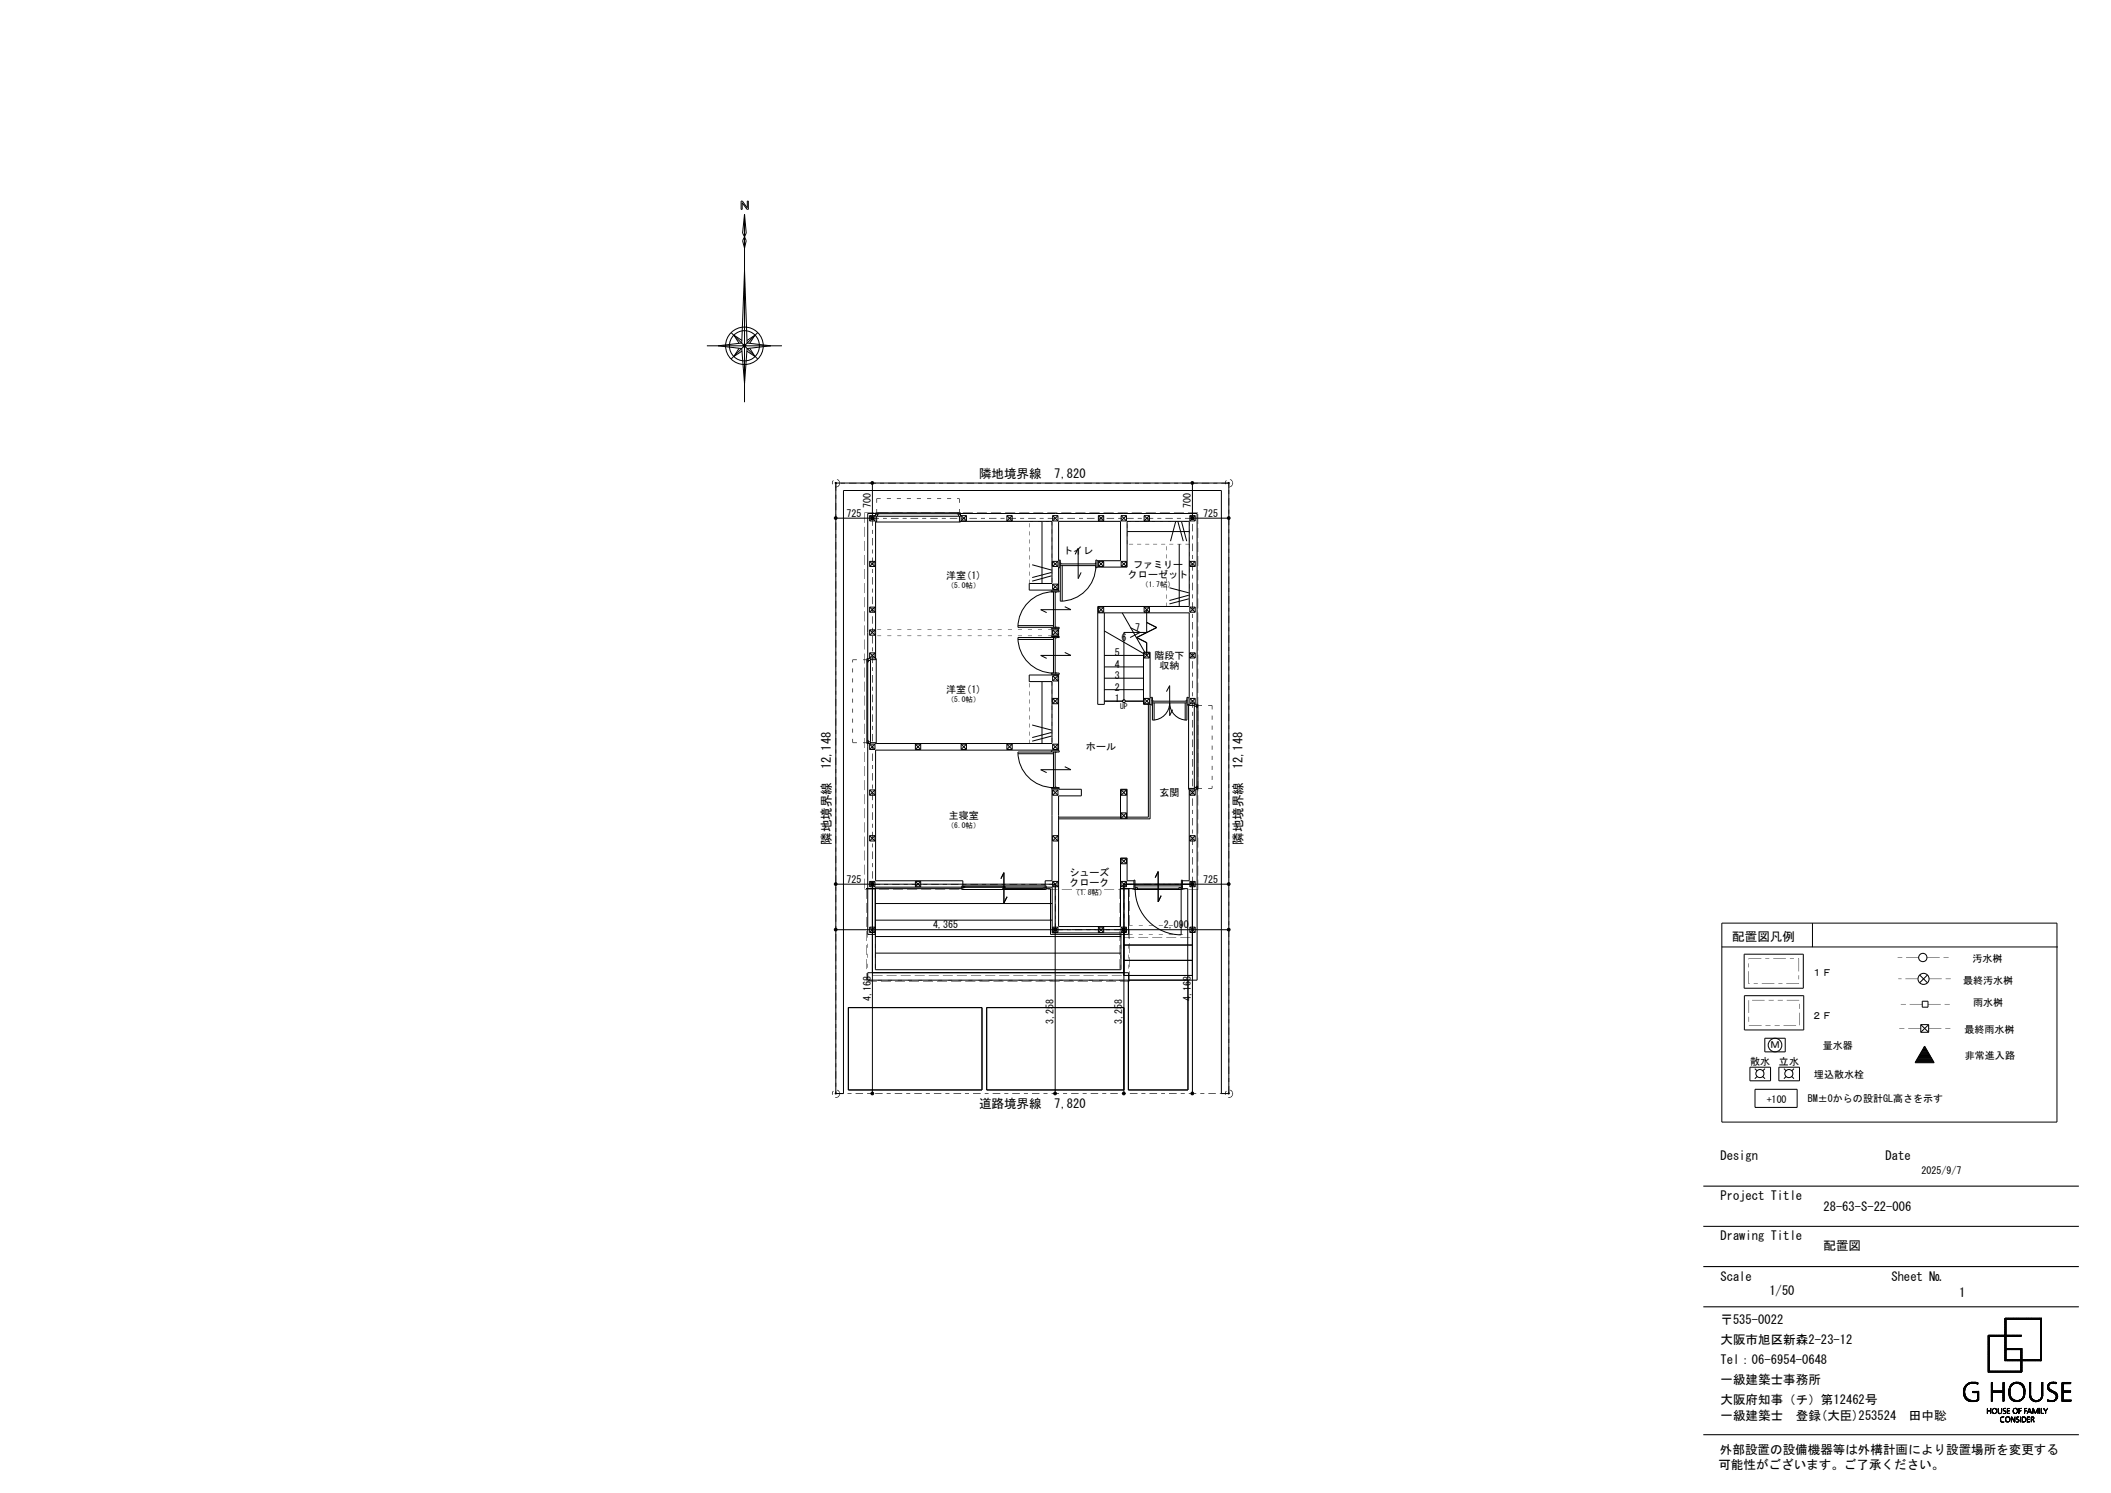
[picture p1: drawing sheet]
<svg xmlns="http://www.w3.org/2000/svg" width="420mm" height="297mm" viewBox="0 0 420 297" stroke-linecap="round" stroke-linejoin="round" font-family="sans-serif">
<defs><g id="words">
<g font-size="2.5">
<text x="194.8" y="95.1">隣地境界線</text>
<text x="209.8" y="95.1">7,820</text>
<text x="165.3" y="153.1" transform="rotate(-90 165.3 153.1)">12,148</text>
<text x="247.2" y="153.1" transform="rotate(-90 247.2 153.1)">12,148</text>
<text x="165.3" y="168.1" transform="rotate(-90 165.3 168.1)">隣地境界線</text>
<text x="247.2" y="168.1" transform="rotate(-90 247.2 168.1)">隣地境界線</text>
<text x="344.6" y="187.2">配置図凡例</text>
<text x="194.8" y="220.3">道路境界線</text>
<text x="209.8" y="220.3">7,820</text>
<text x="342.3" y="230.8">Design</text>
<text x="375.1" y="230.8">Date</text>
<text x="342.3" y="238.8">Project Title</text>
<text x="362.8" y="241">28-63-S-22-006</text>
<text x="342.3" y="246.8">Drawing Title</text>
<text x="362.8" y="248.7">配置図</text>
<text x="342.3" y="254.8">Scale</text>
<text x="352" y="257.7">1/50</text>
<text x="376.3" y="254.8">Sheet №</text>
<text x="342.3" y="263.4">〒535-0022</text>
<text x="389.8" y="258">1</text>
<text x="342.3" y="267.4">大阪市旭区新森2-23-12</text>
<text x="342.3" y="271.4">Tel：06-6954-0648</text>
<text x="342.3" y="275.4">一級建築士事務所</text>
<text x="342.3" y="279.4">大阪府知事（チ）第12462号</text>
<text x="342.3" y="282.6">一級建築士　登録(大臣)253524　田中聡</text>
<text x="341.9" y="292.3">可能性がございます。ご了承ください。</text>
<text x="342.2" y="289.2">外部設置の設備機器等は外構計画により設置場所を変更する</text>
</g>
<g font-size="2">
<text x="173.2" y="101.1" transform="rotate(-90 173.2 101.1)">700</text>
<text x="236.9" y="101.1" transform="rotate(-90 236.9 101.1)">700</text>
<text x="168.4" y="102.8">725</text>
<text x="239.4" y="102.8">725</text>
<text x="211.5" y="110.2">トイレ</text>
<text x="225.4" y="112.9">ファミリー</text>
<text x="188.3" y="115.1">洋室(1)</text>
<text x="224.4" y="114.9">クローゼット</text>
<text x="225.8" y="125.6">7</text>
<text x="221.8" y="130.6">5</text>
<text x="223.1" y="127.6">6</text>
<text x="229.7" y="131.1">階段下</text>
<text x="188.3" y="137.9">洋室(1)</text>
<text x="221.8" y="137.4">2</text>
<text x="221.8" y="135.1">3</text>
<text x="221.8" y="132.8">4</text>
<text x="230.7" y="133.1">収納</text>
<text x="221.8" y="139.7">1</text>
<text x="216" y="149.3">ホール</text>
<text x="230.7" y="158.4">玄関</text>
<text x="188.8" y="162.9">主寝室</text>
<text x="168.4" y="175.6">725</text>
<text x="212.8" y="174.3">シューズ</text>
<text x="212.8" y="176.3">クローク</text>
<text x="239.4" y="175.6">725</text>
<text x="185.6" y="184.7">4,365</text>
<text x="231.5" y="184.7">2,090</text>
<text x="390.4" y="191.5">汚水桝</text>
<text x="360.5" y="194.2">１Ｆ</text>
<text x="390.6" y="195.7">最終汚水桝</text>
<text x="173.2" y="199.2" transform="rotate(-90 173.2 199.2)">4,168</text>
<text x="209.6" y="203.7" transform="rotate(-90 209.6 203.7)">3,258</text>
<text x="223.3" y="203.7" transform="rotate(-90 223.3 203.7)">3,258</text>
<text x="236.9" y="199.2" transform="rotate(-90 236.9 199.2)">4,168</text>
<text x="360.5" y="202.7">２Ｆ</text>
<text x="392.6" y="200.2">雨水桝</text>
<text x="352.2" y="208.6">Ｍ</text>
<text x="362.6" y="208.7">量水器</text>
<text x="390.8" y="205.6">最終雨水桝</text>
<text x="348.2" y="211.9">散水</text>
<text x="353.9" y="212">立水</text>
<text x="360.9" y="214.5">埋込散水栓</text>
<text x="390.9" y="210.7">非常進入路</text>
<text x="351.5" y="219.4">+100</text>
<text x="359.7" y="219.2">BM±0からの設計GL高さを示す</text>
<text x="382.3" y="233.6">2025/9/7</text>
</g>
<g font-size="1.5">
<text x="188.4" y="117">（5.0帖）</text>
<text x="227" y="116.7">（1.7帖）</text>
<text x="188.4" y="139.7">（5.0帖）</text>
<text x="222.8" y="141.1">UP</text>
<text x="188.4" y="164.8">（6.0帖）</text>
<text x="213.4" y="178.1">（1.8帖）</text>
</g>
</g></defs>
<path d="M338.9 236h74.7M338.9 244h74.7M338.9 252h74.7M338.9 260h74.7M338.9 285.4h74.7" fill="none" stroke="#000" stroke-width=".21"/>
<g fill="none" stroke="#000" stroke-width=".2">
<path d="M147.4 40h.3l.9 1.3 .1-1.3h.2v1.7h-.3l-.9-1.4v1.4h-.3zM148.1 42.6l-.4 3.8 .4 .7M148.1 47.1l.4 .8-.4 1.5-.4-1.5zM148.1 42.6l.4 3.8-.4 .7M148.1 42.6v37.4M148.1 53.8l.5 14.4 4.7 .6-4.7 .5-.5 7-.5-7-4.7-.5 4.7-.6zM140.6 68.8h15M145.5 66.2l5.2 5.2M147.1 69.3l-1.1 1.6 1.6-1.1M147.6 67.7l-1.6-1 1.1 1.6M148.6 67.7l1.6-1-1.1 1.6M149.1 69.3l1.1 1.6-1.6-1.1"/>
<path d="M150.7 66.2l-5.2 5.2M166.3 96.1h78.2v121.5h-1.5v-120h-75.2v120h-1.5zM173.6 96.1v7h-7.3M237.2 96.1v7h7.3M173 102.6v1M173 111.7v1M173 103.6h1.1M173 102.6h1.1M173 102.6l1.1 1M173 112.7h1.1M173 111.7h1.1M173 111.7l1.1 1"/>
<path d="M174.1 102.6v1M174.1 111.7v1M174.1 102.6l-1.1 1M174.1 111.7l-1.1 1M174.2 102.2h-1.6v28.8M174.2 102h16.9v.7h-16.9zM174.4 103.7h-.2v27.5h-1M174.4 102.1h.4v.2h-.4M174.4 102l.2 .7M174.4 102.7v1.1h-.2M174.8 102.2h15.7M190.9 103.7h18.4v12.4h-4.5v1.3h4.5v.1"/>
<path d="M190.9 102.1h-.4v.2h.4M190.9 102l-.2 .7M190.9 102.7v1.1h.2h-16.9M191.1 102.2h47.1v37.9M191.2 103.6h1.1M191.2 102.6h1.1M191.2 102.6v1M191.2 102.6l1.1 1M192.3 102.6v1M192.3 102.6l-1.1 1M200.3 103.6h1.1M200.3 102.6h1.1"/>
<path d="M200.3 102.6v1M200.3 102.6l1.1 1M201.4 102.6v1M201.4 102.6l-1.1 1M205.4 112.4l3.8 1M207.3 103.7v12.4M209.2 117.5h1.5v.2h-1.5zM209.2 114.6l-3.8 1M209.2 113.9l-3.8 1M209.4 103.6h1.1M209.4 102.6h1.1M209.4 112.7h1.1"/>
<path d="M209.4 111.7h1.1M209.4 102.6v1M209.4 111.7v1M209.4 116.2v1.1M209.4 102.6l1.1 1M209.4 111.7l1.1 1M209.4 117.3h1.1M209.4 116.2h1.1M209.4 116.2l1.1 1.1M209.9 117.7v7.1M210.1 117.7v.2h-.2M210.5 102.6v1"/>
<path d="M210.5 111.7v1M210.5 116.2v1.1M210.5 102.6l-1.1 1M210.5 111.7l-1.1 1M210.5 116.2l-1.1 1.1M210.7 111.5h-.1v-7.8h12.3v7.8h-4.6M210.7 112.8h-.1v4.7M210.9 112.1v7.5a7 7 0 0 0 7.1-7.1h-7.1M210.9 112h.2v.2M211.3 112.5v7.1M213.9 110.3l.6-1.2v6l.6-1.2M218 112.1v.8h.3v-1.5h-.3l.1 .7h-7.2v-.7h-.2v1.5h.2"/>
<path d="M218 112l-.1 .2M218.3 112.8h5.9v-9.1h12.4v16.9h-18.2v19.5h1.3v-18.2M218.5 102.6l1.1 1M218.5 103.6h1.1M218.5 102.6h1.1M218.5 112.7h1.1M218.5 111.7h1.1M218.5 102.6v1M218.5 111.7v1M218.5 111.7l1.1 1M219.6 102.6v1M219.6 111.7v1"/>
<path d="M219.6 102.6l-1.1 1M219.6 111.7l-1.1 1M223.1 102.6l1 1M223.1 103.6h1M223.1 102.6h1M223.1 112.7h1M223.1 111.7h1M223.1 102.6v1M223.1 111.7v1M223.1 111.7l1 1M224.1 102.6v1M224.1 111.7v1"/>
<path d="M224.1 102.6l-1 1M224.1 111.7l-1 1M224.2 105.7h12.4M227.6 102.6l1.1 1M227.6 103.6h1.1M227.6 102.6h1.1M227.6 102.6v1M228.7 102.6v1M228.7 102.6l-1.1 1M232.7 116.9l3.8 1M233.9 103.8l-1 3.9M234.4 103.8l1 3.9"/>
<path d="M234.6 108.2v12.4M235.1 103.8l1 3.9M236.5 119.1l-3.8 1M236.5 118.4l-3.8 1.1M236.7 102.6l1.1 1M236.7 103.6h1.1M236.7 102.6h1.1M236.7 112.7h1.1M236.7 111.7h1.1M236.7 102.6v1M236.7 111.7v1M236.7 111.7l1.1 1"/>
<path d="M237.8 102.6v1M237.8 111.7v1M237.8 102.6l-1.1 1M237.8 111.7l-1.1 1M172.5 131h.7v16.9h-.7zM172.5 131.2l.7 .2M172.6 131.2v.5h.2v-.5M172.6 131.7v15.6M173 120.8v1M173 125.3v1.1M173 129.9v1M173 121.8h1.1"/>
<path d="M173 120.8h1.1M173 120.8l1.1 1M173 126.4h1.1M173 125.3h1.1M173 125.3l1.1 1.1M173 130.9h1.1M173 129.9h1.1M173 129.9l1.1 1M174.1 120.8v1M174.1 125.3v1.1M174.1 129.9v1M174.1 120.8l-1.1 1"/>
<path d="M174.1 125.3l-1.1 1.1M174.1 129.9l-1.1 1M174.2 131h.1v16.9M202.5 127.2h7.1M202.5 124.5h7.1M207.3 135.6v12.3M209.2 126.8v-.2h1.5v.2h-8.2a7.1 7.1 0 0 0 7.1 7.1v-7.1M209.2 124.8v.3h1.5v-.3h-8.2a7.1 7.1 0 0 1 7.1-7.1v7.1M209.2 133.9h1.5v.3h-1.5zM209.3 125.1v1.5M209.3 134.2v.1h-4.5v1.3h4.5v12.3h-35.1v-.2h-1M209.4 126.4h1.1"/>
<path d="M209.4 125.3h1.1M209.4 125.3v1.1M209.4 134.4v1.1M209.4 138.9v1.1M209.4 125.3l1.1 1.1M209.4 135.5h1.1M209.4 134.4h1.1M209.4 134.4l1.1 1.1M209.4 140h1.1M209.4 138.9h1.1M209.4 138.9l1.1 1.1M209.9 126.8v7.1"/>
<path d="M209.9 124.7l.2 .1M209.9 133.8l.2 .1M210.1 126.8v.2h-.2M210.5 125.3v1.1M210.5 134.4v1.1M210.5 138.9v1.1M210.5 125.3l-1.1 1.1M210.5 134.4l-1.1 1.1M210.5 138.9l-1.1 1.1M210.6 125.1v1.5M210.6 134.2v15.2M211.8 129.8l1.3 .6h-6l1.1 .6"/>
<path d="M211.8 120.7l1.3 .6h-6l1.1 .6M218.4 121.9h18.2v16.9h-.3M218.5 121.8h1.1M218.5 120.8h1.1M218.5 120.8v1M218.5 120.8l1.1 1M219.6 120.8v1M219.6 120.8l-1.1 1M219.7 139.5h3.6M219.7 137.2h7.8M219.7 134.9h7.8M219.7 132.7h7.8"/>
<path d="M219.7 130.4h7.8M219.7 125.5l7.8 4.5M223.3 121.9l4.5 7.9M223.9 139.5h3.6M224.8 124.8l2 1-2 1M227.6 121.8h1.1M227.6 120.8h1.1M227.6 130.9h1.1M227.6 129.9h1.1M227.6 138.9l1.1 1.1M227.6 120.8v1M227.6 129.9v1"/>
<path d="M227.6 138.9v1.1M227.6 120.8l1.1 1M227.6 140h1.1M227.6 138.9h1.1M227.6 129.9l1.1 1M228.1 121.3v4.5h-4.5v13.7M228.1 123.8l2 1-4 2 2 1v2.6M228.7 120.8v1M228.7 129.9v1M228.7 138.9v1.1M228.7 120.8l-1.1 1M228.7 129.9l-1.1 1"/>
<path d="M228.7 138.9l-1.1 1.1M229 138.8h-.2v-9h-1.3v10.3h1.5M229.3 139.4v3.9a3.4 3.4 0 0 0 3.4-3.5 3.4 3.4 0 0 0 3.4 3.5v-4.6h.2v1.6h-.2M229.3 139.8h6.8M229.3 139.3l.1 .2M229.6 139.8v3.5M232.1 137.6l.6-1.2v6l.6-1.2M235.8 139.8v3.5M236.1 139.3h-.1v.2M236.1 139.3h.1M236.2 139.4h-7l.1-.7h-.3v1.6h.3M236.7 121.8h1.1"/>
<path d="M236.7 120.8h1.1M236.7 130.9h1.1M236.7 129.9h1.1M236.7 120.8v1M236.7 129.9v1M236.7 138.9v1.1M236.7 120.8l1.1 1M236.7 140h1.1M236.7 138.9h1.1M236.7 129.9l1.1 1M236.7 138.9l1.1 1.1M237.8 120.8v1"/>
<path d="M237.8 129.9v1M237.8 138.9v1.1M237.8 120.8l-1.1 1M237.8 138.9l-1.1 1.1M237.8 129.9l-1.1 1M172.6 147.7v-.4h.2v.4M172.6 147.9v38h1.5v-9.1h17.2M173 148v1.1M173 157.1v1.1M173 149.1h1.1M173 148h1.1M173 148l1.1 1.1"/>
<path d="M173 158.2h1.1M173 157.1h1.1M173 157.1l1.1 1.1M173.2 147.6l-.7 .1M174.1 148v1.1M174.1 157.1v1.1M174.1 148l-1.1 1.1M174.1 157.1l-1.1 1.1M182.1 149.1h1.1M182.1 148h1.1M182.1 148v1.1M182.1 148l1.1 1.1"/>
<path d="M183.2 148v1.1M183.2 148l-1.1 1.1M191.2 149.1h1.1M191.2 148h1.1M191.2 148v1.1M191.2 148l1.1 1.1M192.3 148v1.1M192.3 148l-1.1 1.1M200.3 149.1h1.1M200.3 148h1.1M200.3 148v1.1M200.3 148l1.1 1.1"/>
<path d="M201.4 148v1.1M201.4 148l-1.1 1.1M202.5 149.9h7.1M205.4 144.2l3.8 1M209.2 149.6v-.2h1.5v.2h-8.2a7.1 7.1 0 0 0 7.1 7.1v-7.1M209.2 156.7h1.5v.2h-1.5zM209.2 146.4l-3.8 1M209.2 145.7l-3.8 1M209.3 149.4v-.2h-35.1v26h17.4v1.8M209.3 156.9v18.3h-1.4v1.8M209.4 149.1h1.1M209.4 148h1.1"/>
<path d="M209.4 148v1.1M209.4 157.1v1.1M209.4 148l1.1 1.1M209.4 157.1l1.1 1.1M209.4 158.2h1.1M209.4 157.1h1.1M209.9 149.6v7.1M209.9 156.5h.2v.2M210.1 149.6l-.2 .1M210.5 148l-1.1 1.1M210.5 148v1.1M210.5 157.1v1.1"/>
<path d="M210.5 157.1l-1.1 1.1M210.6 156.9v.1h4.5v1.3h-4.5v26h12.3v-13.6h1.3v4.5h1.4M211.8 152.5l1.3 .6h-6l1.1 .6M223.1 157.1v1.1M223.1 158.2h1M223.1 157.1h1M223.1 157.1l1 1.1M224.1 157.1v1.1M224.1 157.1l-1 1.1M228.5 140.1v22.5h-4.3M228.8 140.1v22.8h-18.2M236.3 140.1h.3v.2h1"/>
<path d="M236.5 140.1v16.9h.1M236.7 157.1v1.1M236.7 158.2h1.1M236.7 157.1h1.1M236.7 157.1l1.1 1.1M237.6 140.1h.7v16.9h-.7zM237.6 156.8h-1v18.4h-1.4M237.6 156.6h.4v.2h.3M237.8 157.1v1.1M237.8 157.1l-1.1 1.1M238 140.3v.5h.3v-.5M238 156.8v-.4h.3v.4"/>
<path d="M238.1 140.8v15.6M238.2 157v38h-65.6v-1.5h51.9v23.3h11.8v-21.8M238.3 140.3l-.7 .2M166.3 175.9h43.6v41.7M173 176.4h1.1M173 166.2v1.1M173 175.3v1.1M173 167.3h1.1M173 166.2h1.1M173 166.2l1.1 1.1M173 175.3h1.1M173 175.3l1.1 1.1"/>
<path d="M173.6 175.9v41.7M174.1 166.2v1.1M174.1 175.3v1.1M174.1 175.3l-1.1 1.1M174.1 166.2l-1.1 1.1M174.2 176.5h35.1v9.1h13.7v7.3h-48.8zM174.2 179.7h35.1M182.1 176.4h1.1M182.1 175.3v1.1M182.1 175.3h1.1M182.1 175.3l1.1 1.1M183.2 175.3l-1.1 1.1"/>
<path d="M183.2 175.3v1.1M191.3 176.2h16.9v.8h-16.9zM191.6 176.4h.4v.2h-.4M192 176.4h7.5M199.1 174.8l.6-1.2v6l.7-1.2M199.5 176.7h.5v.2h-.5zM199.5 176.4h.5v.2h-.5zM200 176.7h7.5M207.9 176.7h-.4v.2h.4M208.2 176.8h.8v9.1h15.5v-9.1h1.1M209.4 176.4h1.1M209.4 166.2v1.1"/>
<path d="M209.4 175.3v1.1M209.4 167.3h1.1M209.4 166.2h1.1M209.4 175.3h1.1M209.4 166.2l1.1 1.1M209.4 175.3l1.1 1.1M210.5 166.2v1.1M210.5 175.3v1.1M210.5 166.2l-1.1 1.1M210.5 175.3l-1.1 1.1M210.6 162.6h12.3M222.9 162.9v-5.9h1.3v5.9"/>
<path d="M223.1 176.4h1M223.1 161.7v1.1M223.1 170.8v1M223.1 175.3v1.1M223.1 175.3h1M223.1 161.7l1 1.1M223.1 175.3l1 1.1M223.1 171.8h1M223.1 170.8h1M223.1 170.8l1 1M223.1 162.8h1M223.1 161.7h1"/>
<path d="M224.1 161.7v1.1M224.1 170.8v1M224.1 175.3v1.1M224.1 161.7l-1 1.1M224.1 175.3l-1 1.1M224.1 170.8l-1 1M225.6 176.2h9.6M225.8 176.9a9.1 9.1 0 0 0 9.2 9.1v-10.9h.2v1.9h-9.6v-1.9h.2v1.9M225.8 176.6h.5v.3h-.5zM226.3 176.7h8.2M229.8 174.6l.6-1.2v6l.6-1.2M235 176.6h-.5v.3h.5"/>
<path d="M235.2 176.8h1.1v18.2M236.7 176.4h1.1M236.7 166.2v1.1M236.7 175.3v1.1M236.7 167.3h1.1M236.7 166.2h1.1M236.7 175.3h1.1M236.7 166.2l1.1 1.1M236.7 175.3l1.1 1.1M237.2 175.9v41.7M237.8 166.2v1.1M237.8 175.3v1.1"/>
<path d="M237.8 166.2l-1.1 1.1M237.8 175.3l-1.1 1.1M244.5 175.9h-20.9v41.7M166.3 185h78.2M173 184.4v1.1M173 185.5h1.1M173 184.4h1.1M173 184.4l1.1 1.1M174.1 184.4v1.1M174.1 184.4l-1.1 1.1M174.2 189.6h48.8M174.2 186.3h48.8"/>
<path d="M174.2 183h35.1M209.4 185.5h1.1M209.4 184.4h1.1M209.4 184.4v1.1M209.4 184.4l1.1 1.1M210.5 184.4v1.1M210.5 184.4l-1.1 1.1M218.5 185.5h1.1M218.5 184.4h1.1M218.5 184.4v1.1M218.5 184.4l1.1 1.1M219.6 184.4v1.1"/>
<path d="M219.6 184.4l-1.1 1.1M223.1 185.5h1M223.1 184.4h1M223.1 184.4v1.1M223.1 184.4l1 1.1M223.6 188h13.6M223.6 194.1h13.6M223.6 191.1h13.6M224.1 184.4v1.1M224.1 184.4l-1 1.1M236.7 185.5h1.1M236.7 184.4h1.1"/>
<path d="M236.7 184.4v1.1M236.7 184.4l1.1 1.1M237.8 184.4v1.1M237.8 184.4l-1.1 1.1M342.6 183.6h66.6v39.6h-66.6zM342.6 188.4h66.8M347 189.8h11.8v6.8h-11.8zM347 198.1h11.9v6.8h-11.9zM360.6 183.6v4.8M381.9 194l1.6 1.5M382.4 199.2h1.2v1.2h-1.2zM383.5 194l-1.6 1.5"/>
<path d="M168.8 200.4h26.6v16.4h-26.6zM223.6 200.4h-27.3v16.4h27.3M348.1 212.3h4.2v2.7h-4.2zM349.1 212.6l.5 .4M349.2 216.7h8.3v3.6h-8.3zM349.6 214.2l-.5 .4M350.7 214.2l.5 .4M351.1 206.5h4.1v2.8h-4.1zM351.2 212.6l-.5 .4M353.9 212.3h4.1v2.7h-4.1zM354.9 212.6l.4 .4M355.3 214.2l-.4 .4"/>
<path d="M356.5 214.2l.4 .4M356.9 212.6l-.4 .4M381.1 211.3h3.7M381.1 211.2h3.6M381.2 211.1h3.4M381.3 210.9h3.3M381.3 210.9h3.2M381.4 210.7h3M381.5 210.7h2.9M381.5 210.5h2.8M381.6 210.4h2.7M381.6 210.3h2.6"/>
<path d="M381.7 210.2h2.4M381.8 210.1h2.2M381.8 210h2.2M381.9 209.9h2M382 209.8h1.9M382 209.6h1.8M382.1 209.5h1.7M382.1 209.4h1.6M382.1 203.8h1.6M382.1 205.4h1.6M382.1 203.8v1.6M382.1 203.8l1.6 1.6"/>
<path d="M382.2 209.3h1.4M382.3 209.2h1.2M382.4 209.1h1.1M382.4 209h1M382.5 208.9h.9M382.5 208.8h.8M382.6 208.7h.6M382.7 208.5h.5M382.7 208.4h.4M382.8 208.3h.2M382.9 208.2h.1M382.9 208.1l1.9 3.3h-3.8z"/>
<path d="M383.7 203.8v1.6M383.7 203.8l-1.6 1.6M390.6 277.2l.5 .5M390.6 277.2l.4 .4M390.6 277.1l.4 .4M390.6 277l.4 .5M390.6 277l.3 .3M390.6 276.9l.3 .4M390.6 276.8l.3 .4M390.6 276.8l.3 .2M390.6 276.6l.3 .3M390.6 276.5l.3 .3"/>
<path d="M390.7 277.5l1.3 1.3M390.7 277.5l1.3 1.3-.5-.5M390.7 276.4l.2 .3M390.7 276.3l.2 .3M390.7 276.4l.2 .2M390.7 276.3l.2 .2M390.7 276.2l.3 .2M390.7 277.7l1.1 1.1M390.7 276.1l.3 .3M390.8 277.8l.9 .9M390.8 277.8l.9 1M390.8 278l.7 .7"/>
<path d="M390.8 275.9l.2 .4-.3-.3M390.8 275.8l.3 .3M390.9 275.8l.2 .3M390.9 278.1l.5 .5M390.9 276.9l-.3-.3 .3 .4M390.9 275.7l.3 .3M390.9 275.7l.3 .2M391 275.6l.2 .2M391 275.6l.2 .3-.3-.2M391 275.6l.2 .2-.2-.2M391.1 275.5l.2 .3-.3-.2M391.1 277.8l-.4-.5 .4 .5"/>
<path d="M391.1 275.5l.2 .2-.2-.2M391.2 275.4l.2 .3M391.2 276l-.3-.2 .2 .3M391.2 275.4l.2 .2M391.2 278l-.5-.6 .5 .6M391.2 275.4l.3 .2M391.3 275.3l.2 .2M391.4 275.3l.2 .2M391.4 275.3l.1 .2M391.5 275.2l.2 .2-.2-.2M391.5 275.2l.3 .2M391.6 275.1l.2 .2-.2-.1"/>
<path d="M391.6 278.3l.5 .5M391.6 275.1l.2 .2M391.6 278.4l.5 .4-.4-.4M391.8 278.8l-1.1-1.1 1.1 1.1M391.8 278.4l.4 .4M391.8 275l.2 .3M391.8 278.5l.5 .3M391.9 278.8l-1.2-1.2 1.2 1.2M391.9 278.5l.4 .3M391.9 275l.2 .3M392 275.3l-.2-.3 .1 .3M392 278.5l.3 .3"/>
<path d="M392 275l.2 .2M392 278.6l.4 .2M392 275l.3 .2M392.1 278.6l.3 .2M392.1 275.2l-.2-.2 .3 .2M392.1 275l.3 .2M392.2 278.6l.4 .2M392.2 275l.3 .2-.2-.2M392.3 278.6l.3 .2M392.3 275l.3 .2M392.4 275l.3 .2-.3-.2M392.4 278.6l.3 .2"/>
<path d="M392.5 276.8l.3 .3M392.5 278.6l.3 .2M392.5 277v.1M392.5 276.9v.1M392.5 276.9l.1 .2M392.5 276.8l.2 .3M392.6 276.8l.3 .3M392.6 278.6l.3 .2M392.6 276.8l.4 .3-.3-.3M392.6 275l.3 .2M392.7 275l.4 .2M392.7 275l.3 .2"/>
<path d="M392.8 276.8l.3 .3-.2-.3M392.8 275.2l-.3-.2 .4 .2M392.9 275l.3 .3M392.9 276.8l.3 .3M392.9 278.6l.2 .2M392.9 275l.4 .3M392.9 278.8l-.2-.2 .3 .2M393 276.8l.4 .3M393 275l.4 .4M393 278.6l.2 .2M393 276.8l.3 .3M393.1 275l.4 .4-.4-.4"/>
<path d="M393.1 278.6l.2 .2M393.1 276.8l.3 .3M393.1 276.8l.6 .5M393.2 275l.3 .3M393.2 278.5l.2 .2M393.2 276.8l.5 .4M393.2 275l.3 .3-.2-.3M393.2 278.5l.3 .2M393.3 278.8l-.2-.2 .3 .2M393.3 278.5l.2 .2M393.3 276.8l.4 .4M393.3 276.8l.4 .2"/>
<path d="M393.4 275l.1 .2M393.4 278.1l.3 .4M393.4 278.1l.3 .3M393.4 278l.3 .3M393.4 277.8l.3 .5M393.4 277.5l.3 .4M393.4 277.5l.3 .2M393.4 277.3l.3 .4M393.4 277.2l.3 .3M393.4 277.1l.3 .3M393.4 278.4l.2 .2M393.4 278.3l.3 .3"/>
<path d="M393.4 278.2l.3 .4M393.4 278.2l.3 .2M393.4 277.6l.3 .3M393.4 277.5l.3 .3M393.4 277.3l.3 .3M393.4 276.8l.3 .2M393.5 275.1h.1M393.5 276.8l.2 .1M393.6 276.8l.1 .1M393.6 276.8h.1M393.7 276.8h.1M393.7 278l-.3-.3 .3 .3"/>
<path d="M395.5 273h.1M395.5 272.3l.3 .3M395.5 272.2l.3 .3M395.5 272.1l.3 .3M395.5 271.9l.3 .3M395.5 271.8l.3 .3M395.5 271.7l.3 .3M395.5 271.7l.3 .2M395.5 271.6l.3 .3-.3-.2M395.5 271.6l.3 .2M395.5 271.5l.3 .3M395.5 271.4l.3 .3-.3-.2"/>
<path d="M395.5 271.4l.3 .2M395.5 271.2l.3 .4-.3-.3M395.5 271.1l.3 .3-.3-.2M395.5 271l.3 .4M395.5 270.9l.3 .3M395.5 270.8l.3 .3-.3-.2M395.5 270.8l.3 .3M395.5 270.7l.3 .3M395.5 270.6l.3 .3-.3-.2M395.5 270.5l.3 .3M395.5 270.4l.3 .3M395.5 268.4l.3 .1"/>
<path d="M395.5 268.5l.3 .3M395.5 268.6l.3 .4M395.5 269l.3 .4M395.5 269.2l.3 .3M395.5 269.5l.3 .2M395.5 269.5l.3 .4-.3-.3M395.5 269.7l.3 .2M395.5 269.7l.3 .3M395.5 269.8l.3 .3M395.5 270.1l.3 .3M395.5 270.1l.3 .2M395.5 269.9l.3 .4-.3-.3"/>
<path d="M395.5 272.5l.5 .5M395.5 272.5l.4 .5M395.5 272.6l.4 .4M395.5 272.9l.2 .1-.2-.2 .3 .2-.3-.3 .3 .2M395.5 265.9l.3 .3M395.5 266.2l.3 .4M395.5 266.4l.3 .3M395.5 266.7l.3 .1M395.5 266.7l.3 .3M395.5 266.1l.3 .3M395.5 266.8l.3 .4-.3-.2M395.5 266.9l.3 .4"/>
<path d="M395.5 266.4l.3 .2M395.5 267.3l.3 .2M395.5 267.4l.3 .2M395.5 267.3l.3 .3-.3-.2M395.5 267.2l.3 .3M395.5 267.7l.3 .2M395.5 267.1l.3 .3M395.5 267.6l.3 .2M395.5 266.5l.3 .3M395.5 265.9l.3 .2M395.5 265.6l.3 .3M395.5 267.6l.3 .3"/>
<path d="M395.5 267.7l.3 .3-.3-.2M395.5 267.9l.3 .2M395.5 267.9l.3 .4M395.5 267.4l.3 .3M395.5 267.5l.3 .3M395.5 267.8l.3 .3M395.5 268.7l.3 .2M395.5 268.1l.3 .2M395.5 268.9l.3 .2M395.5 269l.3 .2M395.5 268.5l.3 .2M395.5 269.3l.3 .2"/>
<path d="M395.5 269.3l.3 .3M395.5 271l.3 .2M395.5 271.9l.3 .2M395.5 272.2l.3 .2M395.5 272.6l.5 .4M395.5 268.2l.3 .3M395.6 265.6l.3 .3M395.6 265.9l.2 .1-.3-.3 .3 .4M395.8 272.2l-.3-.3 .3 .4M395.8 270.5l-.3-.3 .3 .4M395.8 268.6l-.3-.2 .3 .3M395.8 269.1l-.3-.3 .3 .4"/>
<path d="M395.8 269.6l-.3-.2 .3 .3M395.8 272.6l-.3-.2 .3 .3M395.8 265.9l-.3-.3 .3 .3M395.8 266.2l-.3-.2 .3 .4M395.8 265.6l.2 .3-.4-.3 .3 .3M395.8 266.6l-.3-.2 .3 .3M395.8 267.3l-.3-.3 .3 .3M395.8 268.3l-.3-.2 .3 .3M395.8 265.6l.3 .3M395.8 272.8l.3 .2M395.9 265.6l.3 .3M396 265.6l.2 .3"/>
<path d="M396 272.8l.3 .2M396.1 265.6l.3 .3M396.1 273l-.2-.2 .3 .2M396.1 272.8l.3 .2M396.1 265.6l.2 .3M396.2 276.3l.2 .3M396.2 276.1l.2 .4-.2-.3M396.2 275.8l.2 .4-.2-.3M396.2 275.8l.2 .3M396.2 275.3l.2 .2M396.2 276.5l.5 .5zM396.2 276.6l.3 .4z"/>
<path d="M396.2 276l.2 .2M396.2 278.7h.1M396.2 278.6l.1 .2M396.2 278.5l.2 .3M396.2 278.4l.2 .3-.2-.3M396.2 278.2l.2 .3M396.2 278.2l.2 .2M396.2 278.1l.2 .4M396.2 277.8l.2 .4-.2-.3M396.2 277.7l.2 .4-.2-.3M396.2 277.6l.2 .3-.2-.4 .2 .2M396.2 277.1l.2 .3"/>
<path d="M396.2 276.9l.2 .3M396.2 276.8l.2 .3M396.2 275.1l.2 .4M396.2 275.2l.2 .3M396.2 265.6l.2 .3M396.2 278.3l.2 .3M396.2 278l.2 .3M396.2 277.9l.2 .4M396.2 277.7l.2 .3M396.2 277.6l.2 .4M396.2 277.4l.2 .3M396.2 277.3l.2 .3"/>
<path d="M396.2 277l.2 .3M396.2 276.7l.2 .3M396.2 276.4l.5 .6M396.2 276l.2 .4M396.2 275.7l.2 .3M396.2 275.4l.2 .3M396.2 275.3l.2 .3M396.2 265.6l.4 .3M396.3 272.8l.2 .2M396.3 272.8l.3 .2M396.3 275l.1 .1v-.1M396.4 276.7l.4 .3"/>
<path d="M396.4 275.8l-.2-.3 .2 .5M396.4 275.8l-.2-.3 .2 .3M396.4 275.2l-.2-.2 .2 .3M396.4 276.9l-.2-.4 .4 .5M396.4 276.9v.1M396.4 277.5l-.2-.3 .2 .4M396.4 277.5l-.2-.3 .2 .3M396.4 272.8l.3 .2M396.4 275h.1M396.5 265.6l.3 .3-.2-.3M396.6 276.7l.3 .3M396.6 276.7l.4 .3"/>
<path d="M396.6 272.8l.3 .2-.4-.2 .2 .2M396.7 265.9l-.3-.3 .3 .3M396.7 272.8l.3 .2M396.7 276.7l.2 .3M396.7 276.7l.3 .3M396.7 265.6l.3 .3-.4-.3 .3 .3M396.8 272.8l.3 .2M396.9 272.8l.3 .2-.3-.2M396.9 265.6l.3 .3M397 276.7l.3 .3-.5-.3 .3 .3M397 265.6l.2 .3M397 272.8l.3 .2"/>
<path d="M397 276.7l.3 .3M397 272.8l.2 .2M397 265.6l.3 .3M397 276.7l.4 .3M397 272.8l.4 .2-.2-.2M397 265.6l.3 .3-.2-.3M397 265.9l-.2-.3 .3 .3M397.1 265.6l.2 .3M397.1 276.7l.4 .3-.3-.3M397.1 272.8l.4 .2M397.1 265.6l.3 .3M397.2 276.7l.4 .3-.3-.3"/>
<path d="M397.2 265.6l.3 .3M397.3 265.6l.4 .3-.3-.3M397.3 265.6l.2 .3M397.3 276.7l.4 .3M397.4 276.7l.3 .3M397.4 272.8l.4 .2-.2-.2M397.5 276.7l.3 .3M397.5 265.6l.3 .3M397.5 273l-.2-.2 .3 .2M397.6 265.6l.2 .3M397.6 272.8l.3 .2M397.6 276.7l.2 .3"/>
<path d="M397.6 276.7l.3 .3M397.7 276.7l.3 .3M397.7 272.8l.4 .2M397.7 265.6l.2 .3M397.8 276.7l.3 .3M397.8 265.6l.3 .3M397.8 273l-.2-.2 .3 .2M397.8 272.8l.3 .2M397.9 265.6l.3 .3M398.1 276.7l.3 .3M398.1 272.8l.3 .2M398.1 276.7l.3 .3-.3-.3"/>
<path d="M398.1 273l-.2-.2 .4 .2M398.1 265.9l-.1-.3 .4 .3M398.2 277l-.3-.3 .4 .3M398.2 276.7l.5 .5-.2-.3M398.2 265.6l.3 .3M398.3 276.7l.4 .5-.4-.5M398.3 265.6l.2 .3M398.3 272.8l.2 .2M398.4 265.6l.1 .3M398.4 272.8l.3 .2M398.4 265.6l.3 .3M398.4 273l-.2-.2 .3 .2"/>
<path d="M398.5 276.3l.2 .3M398.5 276.1l.2 .3M398.5 275.9l.2 .3-.2-.2M398.5 275.9l.2 .3M398.5 275.8l.2 .3-.2-.3M398.5 278.7v.1M398.5 278.6l.1 .2M398.5 278.6l.2 .2M398.5 278.4l.2 .4-.2-.3M398.5 278.5l.2 .2M398.5 278l.2 .5M398.5 277.2l.2 .3-.2-.3"/>
<path d="M398.5 277.1l.2 .4-.2-.3M398.5 276.4l.2 .5-.2-.3M398.5 276.5l.2 .2M398.5 278.3l.2 .3M398.5 277.5l.2 .2M398.5 277.5l.2 .3M398.5 275l.2 .4-.2-.2M398.5 275l.2 .3M398.5 273l-.2-.2 .3 .2M398.5 275.3l.2 .3M398.5 275.5l.2 .3-.2-.4 .2 .3M398.5 275.6l.2 .3-.2-.3"/>
<path d="M398.5 278.3l.2 .4M398.5 277.7l.2 .3M398.5 277.3l.2 .3M398.5 277l.2 .4M398.5 277l.2 .3M398.5 276.6l.2 .4M398.5 276.4l.2 .3M398.5 276l.2 .3M398.5 275.8l.2 .3M398.5 275.7l.2 .3M398.5 275.1l.2 .4M398.5 275l.2 .2-.1-.2"/>
<path d="M398.6 275l.1 .2M398.7 275v.1v-.1M398.7 273l-.2-.2 .4 .2M398.7 265.6l.4 .4-.4-.4M398.7 276.5l-.2-.2 .2 .3M398.7 276.5l-.2-.3 .2 .3M398.7 278.5l-.2-.3 .2 .4M398.7 278.2l-.2-.3 .2 .4M398.7 278.1l-.2-.3 .2 .3M398.7 277.9l-.2-.3 .2 .3M398.7 275.5l-.2-.3 .2 .4M398.7 272.8l.4 .2-.2-.2"/>
<path d="M398.7 265.9l-.2-.3 .6 .6-.2-.3M398.7 275h.1M398.8 265.6l.3 .3M398.9 262.4v.1M398.9 262.4l.2 .2zM398.9 262.3v.2M398.9 262.3l.1 .2M398.9 262.3l.2 .3M398.9 263.5l.2 .3M398.9 263.4l.2 .3M398.9 263.4l.2 .2M398.9 263.2l.2 .4"/>
<path d="M398.9 264.3l.2 .4M398.9 263.1l.2 .3-.2-.1M398.9 264.2l.2 .3-.2-.2M398.9 264.2l.2 .3M398.9 264.1l.2 .1M398.9 262.9l.2 .2M398.9 262.8l.2 .3M398.9 263.9l.2 .3M398.9 262.7l.2 .3M398.9 262.6l.2 .3M398.9 263.7l.2 .4M398.9 262.5l.2 .3"/>
<path d="M398.9 262.5l.2 .2M398.9 263.6l.2 .3-.2-.3M398.9 263l.2 .2M398.9 262.8l.2 .2M398.9 264.8l.2 .3-.2-.2M398.9 263.9l.2 .2M398.9 265.1l.2 .2M398.9 264.1l.2 .3M398.9 265.3l.2 .3-.2-.4 .2 .2M398.9 264.5l.2 .3M398.9 265.6l.3 .3M398.9 264.7l.2 .3"/>
<path d="M398.9 265.7l.2 .2M398.9 264.8l.2 .2M398.9 266.1l.2 .1M398.9 266.2l.2 .4M398.9 265.5l.3 .4-.1-.2M398.9 266.4l.2 .2M398.9 266.5l.2 .3M398.9 266.1l.2 .3M398.9 266.8l.2 .4-.2-.3M398.9 267l.2 .3M398.9 266.4l.2 .3M398.9 267.2l.2 .3-.2-.2"/>
<path d="M398.9 267.3l.2 .2M398.9 267.3l.2 .3M398.9 266.7l.2 .3M398.9 267.4l.2 .4-.2-.3M398.9 267.5l.2 .3M398.9 267.1l.2 .3M398.9 267.8l.2 .3-.2-.2M398.9 268l.2 .2M398.9 267.9l.2 .3-.2-.2M398.9 268.2l.3 .3M398.9 267.8l.2 .3M398.9 268l.6 .5"/>
<path d="M398.9 268.1l.4 .4M398.9 268.5l.2 .2M398.9 268.5l.2 .4M398.9 268.1l.3 .4-.1-.1M398.9 268.6l.2 .4M398.9 268.4l.2 .3M398.9 268.9l.2 .2-.2-.2M398.9 268.8l.2 .3M398.9 269.1l.2 .4-.2-.3M398.9 269.1l.2 .2M398.9 269.5l.2 .2M398.9 269.6l.2 .1"/>
<path d="M398.9 269.4l.2 .3M398.9 269.7l.2 .2M398.9 269.6l.2 .3M398.9 269.8l.2 .3M398.9 269.9l.2 .2M398.9 270l.2 .2M398.9 270.1l.2 .4-.2-.3M398.9 270.3l.5 .4M398.9 270.3l.4 .4M398.9 270.3l.4 .4-.2-.2M398.9 270.3l.3 .4M398.9 270.4l.3 .3"/>
<path d="M398.9 270.7h.1M398.9 270.6l.1 .1M398.9 270.5l.2 .2M398.9 270.6l.2 .1M398.9 269.9l.2 .3M398.9 269.3l.2 .2M398.9 268.9l.2 .3M398.9 265.3l.5 .6M398.9 264.7l.2 .2M398.9 264.3l.2 .2M398.9 272.8l.3 .2-.3-.2M398.9 262.2l.3 .3"/>
<path d="M399 272.8l.3 .2M399 262.2l.3 .3M399 262.5h.1M399.1 262.5l-.2-.3 .3 .3M399.1 262.5h.1M399.1 264.8l-.2-.2 .2 .3M399.1 263.3l-.2-.3 .2 .4M399.1 263.1l-.2-.2 .2 .3M399.1 265.2l-.2-.2 .2 .3M399.1 265.6l.2 .3-.4-.5 .4 .5M399.1 266.6l-.2-.2 .2 .3M399.1 266.9l-.2-.2 .2 .3"/>
<path d="M399.1 267.9l-.2-.3 .2 .4M399.1 268.4l-.2-.2 .2 .4M399.1 269.2l-.2-.2 .2 .3M399.1 269.6l-.2-.3 .2 .3M399.1 270l-.2-.3 .2 .3M399.2 272.8l.1 .2M399.2 265.6l.3 .3M399.2 270.5l.3 .2M399.2 272.8l.4 .2M399.2 272.8l.3 .2M399.2 262.2l.3 .3M399.2 268.3l.3 .2"/>
<path d="M399.3 262.2l.4 .3M399.3 265.6l.2 .3M399.3 262.5l-.2-.3 .4 .3M399.3 265.6l.3 .3M399.3 268.3l.4 .2M399.4 272.8l.4 .2-.3-.2M399.4 265.6l.3 .3M399.4 270.5l.3 .2-.5-.2 .3 .2M399.5 262.2l.3 .3M399.5 268.3l.3 .2M399.5 270.5l.3 .2M399.5 265.6l.3 .3"/>
<path d="M399.5 268.3l.2 .2M399.5 270.5l.3 .2-.2-.2M399.5 272.8l.3 .2M399.6 262.2l.3 .3M399.6 268.3l.3 .2M399.6 277l.4 .5M399.6 277l.3 .3M399.6 276.7l.3 .3-.3-.4 .3 .3M399.6 276.9l.3 .3M399.6 276.5l.3 .3-.3-.2M399.7 277.5l1.3 1.3M399.7 277.5l.4 .4"/>
<path d="M399.7 277.4l.3 .4M399.7 277.3l.3 .3M399.7 276.4l.2 .3M399.7 276.4l.2 .2M399.7 276.3l.2 .3M399.7 276.3l.2 .2M399.7 262.2l.3 .3-.2-.3M399.7 268.3l.3 .2M399.7 270.5l.3 .2-.2-.2M399.7 272.8l.3 .2M399.7 277.6l1.2 1.2M399.7 277.7l1.1 1.1-1.1-1.1"/>
<path d="M399.7 265.6l.3 .3-.4-.3 .2 .3M399.7 270.5l.3 .2M399.7 268.3l.2 .2M399.7 276.2l.2 .3M399.8 276l.2 .4M399.8 276.1l.2 .2M399.8 265.6l.2 .3M399.8 272.8l.2 .2-.2-.2M399.8 277.9l.8 .8M399.8 276l.2 .2M399.8 275.9l.2 .2M399.8 275.8l.2 .3-.2-.3"/>
<path d="M399.8 262.2l.3 .3M399.8 270.5l.3 .2M399.8 265.6l.3 .3M399.8 278l.6 .6M399.8 275.8l.3 .2M399.8 273l-.2-.2 .3 .2M399.8 262.2l.2 .3M399.8 272.8l.3 .2M399.8 278l.7 .7M399.9 278.1l.4 .5M399.9 275.8l.2 .2M399.9 275.7l.2 .2"/>
<path d="M399.9 272.8l.2 .2M399.9 262.2l.2 .3M399.9 265.6l.3 .3M399.9 270.5l.2 .2-.2-.2M399.9 275.6l.2 .2M399.9 277.1l-.3-.3 .3 .4M399.9 262.2l.4 .3M399.9 270.5l.4 .2M400 268.3l.2 .2-.2-.2M400 268.5l-.2-.2 .2 .2M400 270.5l.2 .2M400 275.5l.2 .3-.2-.2"/>
<path d="M400 272.8l.2 .2M400 268.3l.4 .2-.3-.2M400 275.5l.3 .2-.3-.2M400 268.5l-.2-.2 .4 .2M400 272.8l.3 .2M400 265.6l.3 .3M400.1 265.6l.3 .3M400.1 270.5l.3 .2M400.2 275.3l.2 .2M400.2 265.6l.3 .3M400.2 270.5l.4 .2-.3-.2M400.2 268.3l.2 .2"/>
<path d="M400.2 275.3l.3 .2M400.2 262.2l.3 .3M400.2 265.9l-.2-.3 .3 .3M400.2 268.3l.3 .2M400.2 272.8l.4 .2M400.3 275.6l-.2-.2 .2 .3M400.3 275.2l.2 .3-.2-.2M400.3 262.2l.3 .3-.2-.3M400.3 268.3l.3 .2M400.3 275.6l-.2-.2 .3 .2M400.3 275.2l.3 .2M400.3 270.5l.4 .2"/>
<path d="M400.4 275.2l.3 .2M400.4 262.5l-.3-.3 .3 .3M400.4 268.3l.2 .2M400.4 272.8l.3 .2-.3-.2M400.4 273l-.3-.2 .3 .2M400.4 278.3l.5 .5M400.4 262.2l.3 .3-.2-.3M400.4 268.3l.3 .2-.2-.2M400.4 265.6l.3 .3M400.5 262.2l.2 .3M400.5 270.5l.3 .2M400.5 268.3l.2 .2"/>
<path d="M400.5 262.2l.3 .3M400.5 265.6l.3 .3-.2-.3M400.5 268.3l.3 .2M400.6 278.7l-.8-.8 .8 .8M400.6 275.1l.2 .2-.2-.2M400.6 262.2l.3 .3M400.6 265.9l-.3-.3 .3 .3M400.6 272.8l.1 .2M400.6 275l.3 .3M400.6 265.6l.3 .3-.2-.3M400.6 268.3l.3 .2M400.6 270.5l.2 .2"/>
<path d="M400.6 272.8l.3 .2M400.6 278.4l.5 .4M400.6 262.2l.4 .3M400.6 268.3l.6 .2M400.7 275.3l-.2-.2 .2 .2M400.7 275l.2 .3M400.7 262.2l.2 .3M400.7 268.3l.2 .2M400.7 272.8l.3 .2M400.7 278.5l.5 .3-.4-.3M400.7 265.6l.3 .3M400.8 275l.2 .3"/>
<path d="M400.8 275l.2 .3-.4-.3M400.8 270.7l-.2-.2 .3 .2M400.8 275l.3 .2-.2-.2M400.8 265.6l.3 .3-.2-.3M400.8 270.5l.3 .2-.2-.2M400.9 278.5l.3 .3-.3-.2M400.9 265.6l.3 .3M400.9 270.5l.3 .2-.2-.2M400.9 275l.3 .2M400.9 270.7l-.3-.2 .4 .2M400.9 262.2l.3 .3M400.9 268.3l.3 .2"/>
<path d="M401 278.6l.3 .2M401 262.2l.4 .3-.2-.3M401 272.8l.3 .2M401 262.5l-.2-.3 .4 .3M401 262.2l.2 .3M401 265.6l.3 .3M401 268.3l.3 .2M401 270.5l.3 .2M401 273l-.2-.2 .4 .2M401.1 265.6l.3 .3M401.1 268.3l.3 .2-.2-.2M401.2 265.6l.3 .3"/>
<path d="M401.2 268.3l.2 .2M401.2 278.6l.2 .2-.2-.2 .1 .1M401.2 262.2l.3 .3M401.2 265.9l-.3-.3 .3 .3M401.2 270.5l.3 .2M401.2 272.8l.2 .2-.3-.2 .2 .2M401.2 275h.1M401.2 278.6l.3 .2zM401.2 270.5l.2 .2M401.2 268.3l.3 .2M401.2 272.8l.3 .2M401.3 275l.3 .3"/>
<path d="M401.3 275.2l-.3-.2 .4 .2M401.3 278.6l.3 .2-.2-.2M401.3 262.2l.3 .3M401.3 268.3l.3 .2M401.3 270.5l.2 .2M401.3 270.7l-.2-.2 .3 .2M401.3 272.8l.2 .2M401.3 275h-.1l.2 .2M401.3 275l.2 .3M401.3 275l.4 .3M401.3 262.2l.2 .3M401.3 270.5l.3 .2"/>
<path d="M401.3 272.8l.3 .2M401.3 278.6l.2 .2M401.4 268.3l.3 .2M401.4 278.6l.4 .2M401.4 278.6l.3 .2-.3-.2M401.4 272.8l.3 .2M401.4 275l.5 .4M401.4 262.2l.2 .3-.2-.3 .4 .3M401.4 265.6l.3 .3M401.5 265.6l.3 .3-.3-.3M401.5 270.5l.5 .2-.3-.2M401.5 272.8l.2 .2"/>
<path d="M401.5 265.9l-.2-.3 .4 .3M401.5 270.5l.2 .2M401.5 272.8l.4 .2M401.5 275l.5 .5M401.6 275l1.2 1.2M401.6 262.2l.2 .3M401.6 265.6l.3 .3M401.6 268.3l.4 .2-.3-.2M401.6 270.7l-.2-.2 .3 .2M401.6 272.8l.2 .2M401.7 275.3l-.3-.3 .4 .3M401.7 275l1.1 1.1"/>
<path d="M401.7 278.5l.3 .2M401.7 265.6l.3 .3M401.7 272.8l.4 .2-.3-.2M401.7 262.2l.3 .3-.4-.3 .3 .3M401.7 270.5l.3 .2M401.7 268.5l-.2-.2 .3 .2M401.7 275l1.1 1-1-1M401.8 278.5l.2 .2M401.8 278.5l.2 .2-.1-.2M401.8 265.6l.3 .3M401.8 262.2l.3 .3M401.8 268.3l.5 .6"/>
<path d="M401.8 270.5l.5 .5-.4-.5 .3 .2M401.8 278.8l-.1-.2 .2 .2M401.8 265.9l-.1-.3 .2 .3M401.8 268.3l.5 .4M401.9 278.4l.2 .3M401.9 275l.9 .9M401.9 268.3l.4 .4M401.9 265.6l.3 .3M401.9 262.2l.3 .3M401.9 268.3l.4 .3M401.9 272.8l.1 .1M402 278.4l.2 .2"/>
<path d="M402 275.1l.7 .7M402 262.2l.2 .3M402 270.5l.3 .3M402 272.8l.2 .2M402 268.6l.3 .4M402 268.9l.3 .2-.3-.2M402 268.9l.3 .3M402 269.1l.3 .4-.3-.3M402 269.3l.3 .3M402 269.4l.3 .2M402 269.6l.3 .1M402 269.7l.3 .2"/>
<path d="M402 269.6l.3 .3-.3-.2M402 269.9l.3 .2M402 269.7l.3 .3M402 269.8l.3 .4M402 270.1l.3 .4-.3-.3M402 270.3l.5 .4M402 270.3l.4 .4-.4-.3 .2 .1M402 270.5l.3 .2M402 270.9l.3 .3-.3-.4 .3 .3M402 271l.3 .3M402 271.2l.3 .2M402 271.2l.3 .4"/>
<path d="M402 271.3l.3 .2M402 271.4l.3 .3M402 271.7l.3 .2-.3-.3 .3 .2M402 271.5l.3 .2M402 271.8l.3 .4-.3-.3M402 271.8l.3 .2M402 272.2l.3 .2M402 272.2l.3 .3M402 272.4l.3 .4M402 272.6l.3 .2M402 272.7l.3 .3-.3-.2M402 272.4l.3 .2"/>
<path d="M402 272.1l.3 .3M402 270.8l.3 .2M402 270l.3 .3M402 269.5l.3 .2M402 269.4l.3 .3M402 269.1l.3 .2M402 268.8l.3 .3M402 270.4l.1 .1M402 272.9l.2 .1M402 275.1l.7 .6M402.1 278.3l.2 .3-.3-.3M402.1 265.6l.1 .1"/>
<path d="M402.1 262.2l.2 .3M402.1 268.3l.2 .2M402.1 278.3l.2 .2M402.1 265.6h.1M402.1 262.2l.3 .3M402.1 268.3l.2 .1M402.2 278.6l-.3-.2 .2 .2M402.2 278.3l.2 .2M402.2 262.2l.2 .3M402.2 265.8l-.2-.2 .2 .2M402.2 268.5l.1 .1M402.2 278.3l.1 .2-.2-.2"/>
<path d="M402.2 275.2l.4 .4M402.2 278.2l.2 .2M402.2 278.2l.2 .2-.2-.1M402.3 278.2l.2 .2M402.3 275.3l.2 .2M402.3 268.5l-.3-.2 .3 .3M402.3 270.7l-.3-.2 .3 .4M402.3 268.5h.1M402.3 278.2l.1 .2-.2-.2M402.3 278.2l.2 .1M402.3 278.1l.2 .2M402.3 268.3v.1"/>
<path d="M402.3 269.2l-.3-.2 .3 .3M402.3 270.2l-.3-.2 .3 .3M402.3 271.7l-.3-.2 .3 .3M402.3 272.2l-.3-.3 .3 .4M402.3 272.5l-.3-.2 .3 .3M402.3 272.8l-.3-.2 .3 .3M402.3 278l.2 .3M402.3 275.8l.6 .5M402.4 278l.2 .3-.2-.3M402.4 277.9l.2 .3M402.4 275.9l.5 .5M402.4 270.5l.3 .2"/>
<path d="M402.5 277.9l.2 .2M402.5 276l.4 .5-.4-.4M402.5 262.5l-.3-.3 .3 .3M402.5 277.8l.2 .2M402.5 277.7l.3 .3M402.5 270.5l.3 .2-.3-.2M402.5 277.6l.3 .3M402.5 277.6l.3 .2M402.5 277.5l.3 .3M402.5 276.2l.4 .6M402.5 262.2l.5 .3-.3-.3M402.5 277.5l.3 .2"/>
<path d="M402.5 276.1l.4 .5M402.5 277.7l.3 .2M402.6 277.5l.2 .2-.2-.2M402.6 277.3l.2 .3M402.6 277.3l.2 .2M402.6 276.5l.3 .3M402.6 277.2l.2 .3M402.6 262.5l-.3-.3 .5 .3M402.6 270.5l.3 .2M402.6 270.7l-.3-.2 .3 .2M402.6 276.6l.3 .2M402.6 276.6l.3 .4-.3-.3"/>
<path d="M402.6 276.8l.3 .3M402.6 276.9l.3 .3M402.6 277.2l.3 .3M402.6 277.1l.3 .3M402.6 277l.3 .3M402.6 270.5l.2 .2M402.7 270.5l.3 .2M402.8 278l-.3-.3 .2 .4M402.8 270.5l.3 .2-.3-.2M402.8 277.6l-.2-.2 .2 .3M402.8 262.2l.2 .3M402.9 262.2l.3 .3"/>
<path d="M403.1 270.5l.3 .2-.3-.2M403.1 262.2l.2 .3M403.1 270.7l-.2-.2 .3 .2M403.2 262.2l.3 .3M403.2 262.5l-.2-.3 .3 .3M403.2 270.7l-.2-.2 .3 .2M403.3 262.2l.2 .3M403.3 270.5l.3 .2-.4-.2 .2 .2M403.4 270.5l.2 .2M403.4 262.2l.3 .3-.4-.3 .3 .3M403.4 270.5l.3 .2M403.5 262.2l.2 .3"/>
<path d="M403.5 262.2l.3 .3M403.7 262.2l.2 .3M403.7 270.5l.2 .2M403.7 262.2l.3 .3M403.7 270.5l.3 .2M403.8 276.6l.2 .2M403.8 276.7l.2 .5M403.8 276.9l.2 .3M403.8 277l.2 .4-.2-.2M403.8 277.1l.2 .4-.2-.3M403.8 277.4l.3 .3M403.8 277.5l.3 .3"/>
<path d="M403.8 277.7l1.1 1.1M403.8 277.8l1 1M403.8 262.2l.2 .3M403.8 270.7l-.3-.2 .3 .2M403.8 275l.2 .4-.2-.2M403.8 275.4l.2 .4-.2-.3M403.8 275.6l.2 .3M403.8 275.9l.2 .3M403.8 275.9l.2 .3-.2-.2M403.8 277.5l.3 .4-.3-.3M403.8 277.3l.2 .4M403.8 277.3l.2 .3"/>
<path d="M403.8 276.9l.2 .4M403.8 276.6l.2 .4M403.8 276.5l.2 .3M403.8 276.4l.2 .4M403.8 276.4l.2 .3M403.8 276.1l.2 .3M403.8 276l.2 .3M403.8 275.6l.2 .5-.2-.3M403.8 275.1l.2 .4M403.8 277.9l.9 .9M403.8 262.2l.3 .3M403.8 270.5l.4 .2"/>
<path d="M403.9 278l.7 .8M403.9 270.5l.2 .2M403.9 275l.1 .3M403.9 278.1l.6 .6M403.9 278.1l.6 .7M403.9 278.2l.6 .5M404 270.5l.3 .2M404 278.3l.4 .4M404 275v.2M404 275.5l-.2-.3 .2 .5M404 276.5l-.2-.3 .2 .4M404 278.3l.3 .3"/>
<path d="M404 275h.1M404.1 262.2l.2 .3-.4-.3 .3 .3M404.1 270.5l.2 .2M404.1 262.2l.3 .3M404.1 270.5l.3 .2-.2-.2M404.2 278l-.4-.4 .4 .4M404.2 262.2l.3 .3-.3-.3M404.2 278.1l-.4-.4 .5 .6M404.2 270.5l.3 .2M404.3 270.5l.3 .2M404.3 270.5l.2 .2M404.4 270.5l.3 .2"/>
<path d="M404.4 278.3l.5 .5M404.4 262.2l.3 .3-.4-.3 .2 .3M404.5 278.4l.5 .4-.4-.3M404.5 270.5l.2 .2M404.6 262.2l.3 .3M404.6 278.5l.5 .4-.4-.4M404.6 262.2l.2 .3M404.7 262.2l.2 .3M404.7 278.5l.3 .4M404.7 262.5l-.2-.3 .3 .3M404.7 262.2l.3 .3-.2-.3M404.7 262.2l.3 .3"/>
<path d="M404.7 270.5l.4 .2-.2-.2M404.8 262.2l.3 .3M404.8 278.6l.3 .3-.3-.3M404.8 270.7l-.2-.2 .4 .2M404.9 278.6l.3 .3M404.9 262.2l.2 .3M404.9 262.2l.5 .3M404.9 270.5l.4 .2M404.9 278.6l.3 .2M405 262.2l.2 .3M405 270.5l.2 .2M405 270.5l.4 .2-.2-.2"/>
<path d="M405.1 278.6l.3 .2-.4-.2 .3 .2M405.1 270.5l.3 .2M405.2 278.6l.2 .2M405.2 278.6l.3 .2-.2-.2M405.2 262.2l.3 .3-.2-.3M405.3 262.2l.3 .3M405.4 270.5l.3 .2M405.4 278.6l.2 .2-.3-.2M405.4 262.2l.3 .3M405.5 270.7l-.3-.2 .3 .2M405.5 262.2l.3 .3M405.6 262.2l.2 .3"/>
<path d="M405.6 270.7l-.3-.2 .3 .2M405.6 278.5l.2 .2M405.6 270.5l.3 .2M405.6 270.5l.2 .2M405.6 278.5l.2 .1-.1-.1M405.6 262.2l.3 .3M405.6 262.2l.6 .6-.3-.3M405.7 270.5l.2 .2M405.7 278.4l.2 .2M405.7 278.7l-.2-.1 .2 .2M405.7 262.2l.5 .5zM405.8 262.2l.4 .4"/>
<path d="M405.8 278.7l-.2-.2 .2 .2M405.8 270.5l.3 .2M405.8 278.3l.3 .2M405.8 278.3l.2 .3-.3-.2M405.9 278.3l.2 .2-.3-.2M405.9 278.3l.2 .1M405.9 269.3l.3 .4-.3-.2M405.9 269.2l.3 .3M405.9 269.2l.3 .3-.3-.4 .3 .2M405.9 268.9l.3 .4M405.9 268.9l.3 .3M405.9 268.8l.3 .3"/>
<path d="M405.9 268.8l.3 .2M405.9 268.6l.3 .3M405.9 268.5l.3 .4-.3-.3M405.9 268.4l.3 .3-.3-.2M405.9 268.3l.3 .3-.3-.2M405.9 268.2l.3 .3M405.9 268.1l.3 .1M405.9 267.9l.3 .3M405.9 267.8l.3 .3-.3-.3M405.9 267.7l.3 .2M405.9 267.6l.3 .3M405.9 267.5l.3 .3"/>
<path d="M405.9 267.5l.3 .3-.3-.4 .3 .2M405.9 267.3l.3 .3M405.9 267.3l.3 .2M405.9 267.2l.3 .2M405.9 267l.3 .3M405.9 266.9l.3 .2M405.9 266.7l.3 .3-.3-.2M405.9 266.6l.3 .3M405.9 266.2l.3 .3M405.9 266.1l.3 .2M405.9 266l.3 .3M405.9 265.9l.3 .3"/>
<path d="M405.9 265.8l.3 .3M405.9 265.7l.3 .3M405.9 265.6l.3 .3-.3-.2M405.9 265.5l.3 .3M405.9 265.3l.3 .3M405.9 265.2l.3 .3M405.9 265l.3 .4-.3-.1M405.9 264.7l.3 .3M405.9 264.7l.3 .2M405.9 264.5l.3 .4M405.9 264.5l.3 .2M405.9 264.4l.3 .3"/>
<path d="M405.9 264.3l.3 .3-.3-.2M405.9 264.2l.3 .3M405.9 264.1l.3 .4-.3-.3M405.9 264l.3 .3-.3-.2M405.9 263.9l.3 .3M405.9 263.8l.3 .3M405.9 263.7l.3 .3M405.9 263.7l.3 .2M405.9 263.5l.3 .4M405.9 263.4l.3 .3-.3-.1M405.9 263.3l.3 .3M405.9 263l.3 .3"/>
<path d="M405.9 263l.3 .2M405.9 262.9l.3 .2M405.9 262.8l.3 .3M405.9 262.7l.3 .3M405.9 262.6l.3 .3-.3-.3M405.9 270.7h.1M405.9 270.5l.3 .2-.3-.2M405.9 270.4l.3 .3M405.9 270.4l.3 .2M405.9 270.3l.3 .3M405.9 270.2l.3 .3M405.9 269.9l.3 .5"/>
<path d="M405.9 270.2l.3 .2M405.9 269.7l.3 .4M405.9 269.6l.3 .3M405.9 269.7l.3 .2M405.9 269.6l.3 .2M405.9 269.5l.3 .3M405.9 268.7l.3 .2M405.9 267.1l.3 .2M405.9 266.2l.3 .2M405.9 265.9l.3 .2M405.9 264.8l.3 .2M405.9 264.5l.3 .3"/>
<path d="M405.9 263.9l.3 .2M405.9 262.8l.3 .2M406 262.2l.2 .2M406 278.1l.2 .2M406 278.2l.1 .1M406 278.2l.1 .2-.2-.2M406 278.2l.2 .1M406 270.7l-.2-.2 .3 .2M406.1 262.2l.1 .1M406.1 277.9l.2 .2M406.1 277.8l.2 .3M406.2 268.4l-.3-.3 .3 .3"/>
<path d="M406.2 266.8l-.3-.3 .3 .3M406.2 266.7l-.3-.3 .3 .3M406.2 266.5l-.3-.2 .3 .3M406.2 265.8l-.3-.2 .3 .3M406.2 265.7l-.3-.3 .3 .3M406.2 265l-.3-.2 .3 .4M406.2 263.4l-.3-.3 .3 .4M406.2 262.5l-.3-.3 .3 .3M406.2 270.6l-.3-.3 .3 .3M406.2 275l.2 .5-.2-.3M406.2 275.5l.2 .2M406.2 275.8l.2 .3-.2-.4 .2 .3"/>
<path d="M406.2 276l.2 .4-.2-.3M406.2 276.1l.2 .3-.2-.3M406.2 276.4l.2 .2M406.2 276.4l.2 .3M406.2 276.6l.2 .5M406.2 276.8l.2 .3M406.2 276.9l.2 .5-.2-.3M406.2 277.1l.2 .2M406.2 277.4l.2 .2M406.2 277.3l.2 .4-.2-.3M406.2 277.5l.2 .3M406.2 277.7l.2 .3"/>
<path d="M406.2 277.4l.2 .3-.2-.2M406.2 277.1l.2 .4M406.2 276.5l.2 .3M406.2 277.6l.2 .3M406.2 277.2l.2 .4M406.2 276.6l.2 .3M406.2 276.2l.2 .3M406.2 275.9l.2 .4-.2-.3M406.2 275.6l.2 .4M406.2 275.6l.2 .3M406.2 275.3l.2 .4M406.2 275.3l.2 .3"/>
<path d="M406.2 275.2l.2 .3M406.3 275l.1 .2M406.3 278.2l-.2-.2 .1 .3M406.4 275h.1M406.4 275.7l-.2-.3 .2 .4M406.4 277.1l-.2-.2 .2 .3M406.4 276.5l-.2-.3 .2 .4M406.4 275.8l-.2-.3 .2 .3M406.4 275.3l-.2-.3 .2 .3M407.3 275.7l.3 .2M407.3 275.8l2.1 2.1M407.3 275.9l1.2 1.2"/>
<path d="M407.3 276.1l.8 .8M407.3 278.5l.4 .3M407.3 278.6l.2 .2M407.3 278.7h.1M407.3 278.6l.1 .2M407.3 275.7l.3 .3M407.3 275.7l.3 .4M407.4 278.5l.4 .3-.3-.3M407.4 276.3l.4 .5M407.5 275.4l.2 .2M407.5 275.3l.3 .2-.2-.3 .2 .2M407.5 275.3l.2 .3"/>
<path d="M407.5 278.5l.4 .3-.3-.3M407.5 275.3l.3 .2M407.6 275.2l.2 .2M407.7 275.7l-.3-.2 .2 .3M407.7 276.1l-.4-.3 .4 .3M407.7 278.6l.4 .2-.3-.2M407.7 278.8l-.4-.4 .5 .4M407.7 275.1l.1 .3M407.8 275.1l.2 .2M407.8 275.1l.1 .2M407.8 278.6l.3 .2M407.8 275.1l.2 .2-.2-.2"/>
<path d="M407.8 275l.3 .3M407.9 275l.2 .3M407.9 276.8l-.5-.5 .6 .6M407.9 278.6l.3 .2M408 278.6l.3 .2M408 275l.2 .2M408.1 275l.2 .2M408.1 276.5l1.3 1.3M408.1 278.6l.2 .2M408.1 275l.3 .2M408.1 276.9l-.8-.8 .9 .8M408.1 278.6l.3 .2"/>
<path d="M408.2 278.6l.4 .2-.2-.2M408.2 275l.2 .2M408.3 275l.2 .2M408.3 277l-1-1 1 1M408.3 276.6l1.1 1.1M408.3 275l.3 .2M408.3 276.6l1.1 1.1-1-1M408.3 278.6l.3 .2M408.4 278.6l.2 .2M408.4 275l.3 .2M408.4 276.7l1 1M408.5 278.6l.2 .2"/>
<path d="M408.5 277.1l-1.2-1.2 1.3 1.3M408.5 274.9l.4 .4M408.6 276.8l.8 .8M408.6 278.6l.2 .2-.3-.2M408.6 275l.3 .2M408.6 275l.3 .3-.3-.3M408.6 275.2l-.3-.2 .3 .2M408.6 276.8l.8 .7M408.6 278.5l.3 .2M408.7 275l.4 .3M408.7 278.5l.2 .2M408.7 275.2l-.3-.3 .4 .3"/>
<path d="M408.8 275l.3 .3-.2-.3M408.8 278.4l.1 .3M408.8 278.4l.2 .2M408.9 278.3l.2 .3M408.9 275l.3 .2-.3-.2M408.9 278.3l.2 .2-.2-.2 .3 .1M408.9 275l.3 .2v-.2M408.9 278.2l.3 .2M409 278.1l.2 .3M409 278.2l.2 .2M409 277l.2 .2M409 277.5l.4 .4"/>
<path d="M409 277.6l.4 .4M409 277.6l.4 .5-.3-.4M409 278l.3 .3M409.1 277.8l.3 .3M409.3 277.4l-.6-.5 .6 .6M409.4 278.1l-.3-.2 .2 .3M410.2 276.5l.5 .5zM410.2 275.2l.3 .3M410.2 275.3l.3 .2M410.2 275.4l.3 .3M410.2 275.5l.3 .3M410.2 275.6l.3 .4-.3-.3"/>
<path d="M410.2 275.7l.3 .4M410.2 275.9l.3 .3M410.2 275.9l.3 .5M410.2 276.1l.3 .3M410.2 276.1l.3 .4M410.2 276.2l.3 .4M410.2 276.3l.6 .7M410.2 276.4l.6 .6zM410.2 276.7l.3 .4M410.2 276.9l.3 .3M410.2 277l.3 .3-.3-.3M410.2 277.1l.3 .4"/>
<path d="M410.2 277.3l.3 .4-.3-.3M410.2 277.4l.3 .4M410.2 277.6l.3 .4M410.2 278l.3 .2M410.2 278l.3 .4M410.2 278.1l.3 .3M410.2 278.4l.4 .4M410.2 278.5l.3 .3M410.2 278.7l.2 .1M410.2 278.6l.3 .2-.3-.2M410.2 278.3l.5 .5M410.2 278.2l.6 .6"/>
<path d="M410.2 277.5l.3 .4M410.2 277.2l.3 .3M410.2 276.6l.3 .4M410.2 276.6l.4 .4M410.2 275.3l.3 .3M410.2 275.7l.3 .3M410.2 275.8l.3 .3M410.2 276.1l.3 .2M410.2 276.2l.3 .2M410.2 276.4l.3 .2M410.2 276.7l.3 .3M410.2 277.4l.3 .2"/>
<path d="M410.2 278.1l.3 .2M410.2 278.4l.3 .3M410.2 278.8h.1M410.3 275l.3 .3-.3-.3 .2 .3M410.4 275l.3 .3M410.5 275.1l-.1-.1 .4 .3M410.5 275l.5 .3M410.5 278l-.3-.3 .3 .5M410.5 278.6l-.3-.3 .4 .5M410.5 275.3l-.3-.3 .3 .4M410.5 275l.3 .3M410.6 276.7l.3 .3"/>
<path d="M410.6 278.5l.3 .3-.4-.3 .3 .3M410.7 278.5l.3 .3M410.7 275l.5 .3-.3-.3M410.8 276.7l.3 .3M410.8 276.7l.4 .3M410.8 278.5l.4 .3M410.9 275l.4 .3M410.9 277l-.3-.3 .5 .3M410.9 278.5l.3 .3M410.9 276.7l.4 .3-.3-.3M411 278.8l-.3-.3 .4 .3M411 278.5l.3 .3-.2-.3"/>
<path d="M411 278.5l.3 .3M411.1 278.5l.3 .3M411.1 275l.2 .3M411.1 276.7l.2 .3M411.1 275l.4 .3M411.1 276.7l.4 .3M411.1 278.5l.5 .3M411.2 275l.2 .3M411.2 275l.3 .3M411.2 276.7l.3 .3M411.3 275l.3 .3M411.3 278.5l.3 .3"/>
<path d="M411.3 276.7l.3 .3-.3-.3M411.4 275l.3 .3M411.4 276.7l.3 .3M411.4 278.5l.2 .3M411.4 278.5l.3 .3M411.4 276.7l.2 .3M411.4 278.5l.4 .3M411.5 276.7l.3 .3M411.5 278.5l.4 .3M411.6 276.7l.4 .3M411.6 275l.3 .3M411.6 278.5l.3 .3"/>
<path d="M411.7 275l.3 .3-.3-.3M411.7 278.5l.3 .3M411.7 278.5l.4 .2M411.8 275.3l-.3-.3 .4 .3M411.8 275l.2 .3M411.8 276.7l.2 .2M411.8 276.7l.2 .1-.1-.1M411.8 275l.2 .2M411.9 278.8l-.3-.3 .3 .3M411.9 275l.1 .2M412 278.5l.1 .1M412 275h.1"/>
<path d="M395.4 281.2h.1M395.4 281.1v.1M395.4 281v.1M395.4 280.9v.2M395.4 280.9v.1M395.4 280.8v.1M395.4 280.7v.1M395.4 280.6v.1M395.4 280.5h.1M395.4 280.4v.1M395.4 280.3v.1M395.4 280.2v.1"/>
<path d="M395.4 280.5l.2 .2M395.4 280.7h.1M395.5 280.6l.2 .1M395.6 280.6l.2 .1M395.7 280.6l.1 .1M395.8 280.6l.1 .1M395.9 280.6l.1 .1M396 280.8h.1M396 280.5l.1 .2M396 280.5l.1 .1M396 280.4l.1 .1M396 280.3l.1 .2"/>
<path d="M396 280.3l.1 .1M396 280.2l.1 .1M396 280.2h.1M396 280.5h.1M396 281.2h.1M396 281.1l.1 .1M396 281l.1 .1M396 280.9l.1 .1M396 280.8l.1 .2M396.1 280.2h.1M396.1 280.8l-.2-.2 .1 .2M396.4 281l.2 .2"/>
<path d="M396.4 280.9l.3 .3M396.4 280.8l.1 .1M396.4 280.7l.1 .1M396.4 280.6v.1M396.4 280.8l.1 .2M396.4 280.4l.1 .1M396.4 280.3l.1 .2M396.5 280.5v.1M396.5 280.3v.1M396.5 280.2l.1 .1M396.5 280.2h.1M396.6 280.2h.1"/>
<path d="M396.6 281.1l.1 .1M396.7 280.2h.1M396.7 281.1v.2M396.7 281.2l.1 .1M396.7 281.1l.1 .2M396.7 281.2h.1M396.8 281.2h.1M396.8 280.2h.1M396.8 281.2v.1M396.9 281.2h.1M396.9 281.1l.1 .1M397 280.2l.3 .3"/>
<path d="M397 280.2l.2 .2M397 280.3l-.1-.1 .4 .3M397.1 281.1v.1l-.1-.1M397.1 281.1h.1M397.1 281v.1M397.1 281l.1 .1M397.2 280.9v.1M397.2 280.8l.1 .2M397.2 280.8l.1 .1M397.2 280.6l.1 .1M397.2 280.5l.1 .1M397.2 280.7l.1 .1h-.1"/>
<path d="M397.2 280.6l.1 .2M397.5 280.8l.1 .2M397.5 280.7l.1 .1M397.5 280.2l.1 .1M397.5 280.6l.1 .2M397.5 280.4l.1 .1M397.5 280.3l.1 .2M397.5 280.3l.1 .1M397.5 281l.3 .2M397.6 281l.2 .2M397.6 281.1v.1M397.6 280.6v.1"/>
<path d="M397.6 281.1l-.1-.2 .3 .4M397.7 281.1l.1 .2M397.8 281.1l.1 .2 .2-.1M398 282.6l.3 .4-.3-.4M398 282.7l.3 .2M398 282.5l.1 .2M398 282.5l.1 .1M398 282.3l.1 .1M398 282.2l.1 .1M398 282.1l.1 .1h-.1M398 281.2h.1M398 282.7l.2 .2"/>
<path d="M398 282.1l.1 .1M398 282.1h.1M398 282l.1 .1M398.1 282.4h-.1l.1 .2M398.1 282v.1M398.1 281.1v.1M398.1 281.9l.1 .1M398.1 281.9h.2M398.1 281.1h.1M398.2 280.9v.2M398.2 280.8l.1 .1M398.2 280.7l.1 .1h-.1"/>
<path d="M398.2 280.6l.1 .1M398.2 280.5l.1 .1M398.2 280.4l.1 .1M398.2 280.3l.1 .1M398.2 280.2l.1 .1M398.2 281v.1M398.2 280.9l.1 .1M398.2 281.9h.1M398.2 280.2l.1 .2M398.2 281.1h.1M398.3 281.9h.1M398.4 283l-.2-.2 .2 .2"/>
<path d="M398.4 282.9l.1 .1M398.4 281.8l.2 .1M398.5 282.9l.1 .1M398.5 281.9h-.3h.1M398.5 282.9h.2M398.5 281.8l.1 .1M398.5 280.3l.1 .1M398.5 281.1l.1 .1M398.5 280.5l.2 .2M398.5 280.4l.4 .4M398.5 281.2h.1M398.5 280.4l.3 .4"/>
<path d="M398.6 281.8l.1 .1M398.6 280.2h.1M398.6 281.1l.1 .1M398.6 280.2v.1M398.6 281.9h.1M398.6 281.2h.1M398.7 281.9h.1M398.7 280.6l.4 .4-.1-.1M398.7 280.2h.1M398.7 281.2v.1M398.7 280.7l-.2-.2 .3 .2M398.7 280.2h.2"/>
<path d="M398.8 280.6l.3 .3M398.8 280.1l.1 .1M398.9 281.2h.1M398.9 281.1v.1M398.9 280.1l.1 .1M398.9 280.2h.1M398.9 280.7l.2 .1M399 282.5l.1 .2M399 282.4l.1 .2M399 282.3l.1 .1M399 282.2l.1 .2M399 282.2l.1 .1"/>
<path d="M399 281h.1M399 280.2h.1M399 282.4l.1 .1M399 282.2h.1M399 282.7l.2 .2M399 281.1l-.1 .1M399 282v.1M399 282.1l.1 .1M399 282.6l.3 .3M399.1 282l.1 .1M399.1 282v.1M399.2 282.7l-.2-.1 .3 .3"/>
<path d="M399.2 281.9v.1M399.2 281.9l-.1 .1M399.2 281.9h.1M399.2 282.7l.2 .2-.1-.1M399.3 281.9h.1M399.3 282.8l.2 .1M399.3 281.1h.1M399.3 281l.1 .1M399.3 280.7l.1 .1M399.3 280.4h.1M399.3 281.8l.1 .1h-.1M399.3 281.2h.1"/>
<path d="M399.3 281.1l.2 .1M399.3 280.9l.1 .1M399.3 280.8l.1 .1M399.3 280.6l.1 .1M399.3 280.5l.2 .2M399.3 280.5l.1 .1M399.3 280.3l.1 .2M399.3 280.2h.2M399.4 281.8l.1 .1M399.4 280.3v.1M399.4 280.2h.2M399.4 282.8l.1 .1v-.1"/>
<path d="M399.5 281.8v.1M399.5 281.1l.1 .1M399.5 280.6l.1 .1M399.5 281.9h.1M399.5 282.8l.1 .1M399.5 280.6v.1M399.5 280.2h.2M399.5 281.1l.2 .1M399.5 281.8l.4 .4M399.6 282.8h.1M399.6 281.9l-.1-.1 .1 .1M399.6 280.6l.1 .1"/>
<path d="M399.6 281.8l.3 .4M399.6 281.9l.3 .2M399.6 280.2h.2M399.6 281.9l.2 .2M399.7 280.6l.1 .1M399.7 280.2h.1M399.7 282.7l.1 .1-.1-.1M399.7 281.1l.1 .1M399.8 280.2h.1M399.8 282.1l.1 .1M399.8 282.7h.1M399.8 281.9h.1"/>
<path d="M399.8 282.5l.1 .1M399.8 282.2l.1 .1M399.8 281.1h-.2l.1 .1M399.8 280.6v.1M399.8 282.6v.1M399.8 282.4l.1 .1M399.8 282.3l.1 .3M399.8 282.2l.1 .2M399.8 282.4h.1M399.8 281.1v.1M400.1 282.8l.1 .1M400.1 282.7l.1 .2"/>
<path d="M400.1 282.7l.1 .1M400.1 282.7h.1M400.1 282.4l.1 .1M400.1 282.2l.1 .2M400.1 282.1l.1 .1M400.1 281.9l.4 .4M400.1 281.9l.3 .2M400.2 281.9l.2 .2M400.2 282.6v.1M400.2 282v.1M400.2 281.9l.1 .1M400.3 282.1l.2 .2"/>
<path d="M400.3 282.2l.3 .3M400.4 282.3l.5 .5M400.5 280.7l.1 .1M400.5 280.6l.1 .2M400.5 282.4l.2 .3M400.5 280.7h.1M400.5 282.5l.4 .4-.3-.2M400.5 281l.3 .2M400.6 280.6v.1M400.6 281l.1 .2M400.6 280.4v.1h-.1M400.6 280.3v.1"/>
<path d="M400.6 280.3h.1M400.6 280.8h-.1l.1 .1M400.6 281.1h.1M400.6 280.9l-.1-.1 .1 .2M400.6 280.2h.2M400.6 280.2l.1 .1M400.6 282.7l.3 .2M400.6 280.2v.1M400.7 280.2h.1M400.7 282.9h.1M400.8 280.2h.1M400.8 281.1l.1 .1"/>
<path d="M400.8 281.2l-.3-.3 .4 .3M400.8 282.7l.1 .1M400.8 282.6l.1 .1M400.8 282.5l.1 .1M400.8 282.4l.1 .2M400.8 282.4h.1M400.8 282.3l.1 .1M400.8 282.2l.1 .2M400.8 282.2l.1 .1M400.8 282l.1 .2M400.8 281.9h.1M400.9 280.1l.1 .1h-.2"/>
<path d="M400.9 282v.1M400.9 281.1v.1M400.9 281.2h.1M400.9 281.2h.2M400.9 280.2h.1M401 280.1l.4 .4M401 281.1l.1 .1M401.1 281.1v.1M401.1 280.2l.3 .3M401.1 281.1l.1 .1M401.1 280.2l.3 .2M401.2 282.9h.1"/>
<path d="M401.2 282.8l.1 .2M401.2 282.1v.1M401.2 280.2l.2 .1M401.2 282.2l.2 .2M401.2 281.1h-.1M401.2 280.2l.1 .1M401.3 282l-.1 .1M401.3 280.9v.2l-.1-.1M401.3 282.9l.1 .1-.1-.1M401.3 282.4l-.1-.2 .2 .2M401.3 282.2l.4 .5-.3-.4M401.3 280.5h.1"/>
<path d="M401.3 280.4l.1 .1M401.3 281.9h.1M401.3 280.9h.1M401.3 280.8l.1 .1M401.3 280.7l.1 .1M401.3 280.5l.1 .3M401.4 282.4l-.2-.3 .2 .3M401.4 281.9h.1M401.4 282.9h.1M401.4 282.3l.3 .3M401.5 281.9h.1M401.5 282.8l.1 .1"/>
<path d="M401.5 282.4l.2 .2M401.5 282.9h-.1v.1M401.5 282.4l.2 .1M401.6 281.2h.1M401.6 281.1l.1 .1M401.6 280.9l.1 .2M401.6 280.7l.1 .1M401.6 280.4l.1 .1-.1-.1M401.6 280.2l.1 .3-.1-.2M401.6 282.7l.1 .1M401.6 282.6v.1M401.6 280.2h.2"/>
<path d="M401.6 280.5l.2 .2M401.6 280.9l.1 .1M401.6 280.8l.1 .1M401.6 280.5l.1 .1M401.6 280.2l.1 .1M401.6 282.6l.1 .1M401.7 282.8l-.1 .1M401.7 280.9l-.1-.1 .1 .2M401.7 280.2h.1M401.7 280.7l-.1-.1 .2 .1M401.8 280.6l.2 .1-.1-.1M401.8 280.2h.1"/>
<path d="M401.9 280.2h.1M401.9 280.6l.1 .1M402 282.2v.1M402 282.1v.1M402 282v.2M402 282v.1M402 281.9v.1M402 280.2h.1M402 282.2v.2M402 282.3v.1M402 282.4v.1M402 282.4v.3"/>
<path d="M402 282.9h.1M402 282.8v.1M402 282.7v.2M402 282.7v.1M402 282.6v.1M402 282.6h.1M402 281.9h.1M402 280.6l.1 .1M402.1 280.2h.1M402.1 280.6v.1M402.3 282.5l.1 .1M402.3 282.4v.1"/>
<path d="M402.3 282.3l.1 .1M402.3 282l.1 .2M402.3 282.6l.1 .1M402.3 282.7l.1 .2M402.3 282.7l.2 .2M402.3 282.9h.1M402.3 282.1l.1 .1M402.3 281.9h.1M402.4 282.2v.2M402.4 281.9h.1M402.4 282v.1M402.4 282.2v.1"/>
<path d="M402.4 282.8l.1 .1M402.5 282.8l.1 .1M402.5 281.9h.1M402.6 282.8l.1 .1M402.6 281.9l.2 .1M402.6 282.8h.2M402.6 281.9l.1 .1M402.7 281.9l.4 .3M402.8 280.7v.1M402.8 280.5v.3M402.8 280.5l.1 .2M402.8 280.5v.1"/>
<path d="M402.8 280.4v.1v-.3v.2M402.8 280.2v.1M402.8 282.8v.1M402.8 281.9l.3 .3M402.8 281.2h.1M402.8 280.9v.2v-.3v.1M402.8 280.8h.1M402.8 281v.1v-.1M402.8 281.1v.1M402.8 280.2h.1M402.8 282.8h.1M402.8 282l-.1-.1 .4 .3"/>
<path d="M402.8 281.9l.2 .2M402.8 280.2h.2M402.9 280.6l.1 .1M402.9 282.7l-.1 .1M402.9 282.7h.1M402.9 282.6l.1 .1M402.9 282.1l.2 .2M402.9 280.2h.2h-.1M403 280.6l.1 .1M403 282.6v.1M403 282.5l.1 .2M403 282.2l.1 .2-.1-.2"/>
<path d="M403 280.2h.1M403 282.5l.1 .1M403 282.4l.1 .1-.1-.1M403 282.3l.1 .1M403.1 280.2h.1M403.1 280.7v-.1l.1 .1M403.2 280.6h.1M403.2 280.2h.1M403.3 281.2h.1M403.3 281.1l.1 .1M403.3 282.8l.1 .1M403.3 282.7l.2 .2"/>
<path d="M403.3 282.6l.1 .2M403.3 282.4l.1 .1M403.3 282.1l.1 .1M403.3 282l.1 .1M403.3 282.7h.1M403.3 282.4h.1M403.3 281.9h.1M403.3 281.9l.1 .1M403.3 282.2l.2 .2M403.3 282.3l.1 .1M403.4 281.1h.1M403.4 281.9h.1"/>
<path d="M403.4 280.9v.3M403.4 282.6v.1M403.4 282.4h.1M403.4 280.8l.1 .1M403.4 280.8l.2 .1M403.4 282.8l.1 .1M403.4 281.9h.2M403.4 280.8h.1M403.5 280.9v.1M403.5 282.8l.2 .1M403.5 280.7l.1 .2M403.5 282.3l.1 .1"/>
<path d="M403.5 281.9h.1M403.5 280.6l.1 .1M403.5 282.8l.1 .1M403.5 280.5v.1M403.5 280.7h.1M403.6 282.3v.1M403.6 281.9h.1M403.6 280.5h.1M403.6 280.7v.1M403.6 282.3l.1 .1M403.6 280.8l.2 .1M403.6 280.8v.1"/>
<path d="M403.6 280.4v.1M403.6 280.3v.1M403.6 280.3h.3M403.6 282.8l.1 .1M403.6 281.9h.2M403.6 280.8l.1 .1M403.7 282.8l.1 .1M403.7 282.3l.1 .1M403.7 280.2l.2 .2M403.7 281.9h.1M403.7 280.2h.2M403.8 280.3l.1 .2"/>
<path d="M403.8 280.3l.1 .1M403.8 280.2h.1M403.8 282.3v.1M403.8 282.8h.1M403.8 280.5l.2 .2M403.8 280.8l.1 .1v-.1M403.8 280.9l-.1-.1 .2 .1M403.9 282.9h.1M403.9 280.5l.1 .1M403.9 280.6l.1 .2M403.9 280.7l.2 .1M403.9 280.7l.2 .2"/>
<path d="M404 280.9l.2 .2M404 281l.2 .1M404.1 281.1l.1 .1M404.1 282.7v.2M404.1 282.6l.1 .2M404.1 282.4l.1 .2M404.1 282.3l.1 .1M404.1 282.2l.1 .1M404.1 282.1v.1M404.1 281.9l.1 .2M404.1 281.2h.1M404.2 281.9v.1"/>
<path d="M404.2 282.5v.2M404.2 281.9h.1M404.3 281.9h.1M404.3 282.4l-.1-.1 .2 .1M404.3 282.3l.3 .3M404.4 281.9h.1M404.4 281.9l.3 .2M404.4 282.3l.1 .1M404.4 281.1v.1M404.4 280.8l.1 .3-.1-.1M404.4 280.7l.1 .2M404.4 280.6h.1"/>
<path d="M404.4 280.3l.1 .2M404.4 280.4h.1M404.4 280.3l.1 .1M404.4 280.2l.3 .3M404.4 280.2l.2 .2M404.5 282.3h.1M404.5 282.5l.2 .2M404.5 280.2h.1M404.5 282.3v.1M404.5 281.1h-.1l.1 .1M404.5 280.6v.2l-.1-.1M404.5 280.2l.2 .3"/>
<path d="M404.5 282.3l.1 .1M404.5 281.9l.2 .1M404.5 282.7l.2 .1-.1-.1M404.6 282.3h.1M404.6 282.7l.1 .2M404.6 280.4l.1 .3M404.6 280.5l.1 .1M404.6 282.2h.1M404.6 282.1l.1 .1M404.6 280.5l.2 .4M404.6 280.6l.2 .2M404.7 282.2l-.1 .1"/>
<path d="M404.7 282l-.2-.1 .2 .2M404.7 280.7l.2 .2M404.8 280.9l.2 .3M404.8 281l.2 .1M404.8 281.1l.2 .1M404.9 281.1l.1 .1M404.9 281l-.2-.2 .2 .2M405 281.1v.1M405 281.1h.1M405 281h.1M405.1 280.8v.2M405.1 280.8v.1"/>
<path d="M405.1 280.8h.1M405.2 280.6v.1M405.2 280.6h.1M405.2 280.8h.1M405.2 280.5l.1 .1M405.2 280.5h.1M405.3 280.5h.1M405.3 280.4v.1M405.3 280.2v.2M405.3 280.2l.2 .2M405.3 280.2l.2 .1M405.4 281.1l.1 .1"/>
<path d="M405.4 281h.1M405.4 281l.1 .1M405.4 280.7l.1 .1M405.4 280.5l.1 .2M405.4 280.6l.1 .1M405.4 280.5h.1M405.4 280.5l.1 .1M405.4 280.4l.1 .1M405.4 280.2h.1M405.5 280.9l-.1-.1 .1 .3M405.5 280.2h.1M405.5 280.2h-.1l.1 .1"/>
<path d="M405.8 280.7v.1M405.8 280.9v.2v-.1M405.8 280.6v.2M405.8 280.4v.1M405.8 280.6v.1M405.8 280.5v.1M405.8 280.3v.1M405.8 280.2v.1M405.8 280.2h.1M405.8 281.2h.1M405.8 281.1v.1M405.8 280.9v.1"/>
<path d="M406.1 280.8l.1 .2M406.1 281.2h.1M406.1 281.1l.2 .1M406.1 281l.1 .1M406.1 280.8l.1 .1M406.1 280.2h.1M406.1 280.6h.1M406.1 280.2l.1 .1M406.1 280.3l.1 .1M406.1 280.3l.1 .2M406.1 280.7l.1 .1M406.1 280.4l.1 .1"/>
<path d="M406.2 280.6v.2M406.2 281.1l.2 .1M406.3 281.1l.1 .1M406.4 281.1l.1 .1M406.4 281.1v.1M406.5 281.2h.1M406.5 281.1l.1 .1M406.6 281.1v.1M406.6 280.2h.1M406.7 280.3l.3 .5-.2-.2M406.8 280.5l-.3-.3 .5 .4M406.9 280.7l.1 .1"/>
<path d="M407 280.8v.1M407 280.8v.2M407 280.9v.1M407 281v.1v-.1M407 281.1v.1M407 281.2h.1M407 280.5l.1 .1M407.1 280.5v.1M407.1 280.6l-.1 .1M407.2 280.3v.1M407.2 280.3v.2M407.2 280.5h-.1"/>
<path d="M407.2 280.2v.1M407.2 280.3h.1M407.3 280.2v.1M407.4 280.2h.1"/>
<circle cx="148.1" cy="68.8" r="2.99"/>
<circle cx="148.1" cy="68.8" r="3.7"/>
<circle cx="223.6" cy="139.5" r=".29"/>
<circle cx="382.5" cy="190.5" r=".82"/>
<circle cx="382.7" cy="194.7" r="1.1"/>
<circle cx="350.1" cy="213.6" r=".8"/>
<circle cx="353.2" cy="207.9" r="1.35"/>
<circle cx="355.9" cy="213.6" r=".8"/>
</g>
<g fill="#000">
<path d="M172.4 176.7l1.9 .1zM222.8 176.7l1.9 .1z"/>
<path d="M166.2 96.1h.2v1.5h-.2zM166.2 98.4h.2v.8h-.2zM166.2 100h.2v1.5h-.2zM166.2 102.3h.2v.8h-.2zM166.2 103.9h.2v1.5h-.2zM166.2 106.2h.2v.8h-.2zM166.2 107.8h.2v1.5h-.2z"/>
<path d="M167 96h.1a.83 .83 0 0 1-.9 .9v-.1a.71 .71 0 0 0 .8-.7zM165.7 95.5l.2 .1-.2 .4v.3l-.1 .1-.1-.4zM166.5 95.3l.3 .1 .3 .5-.1 .1-.5-.5z"/>
<path d="M174.4 99.1h.8v.2h-.8zM176.4 99.1h.8v.2h-.8zM178.4 99.1h.8v.2h-.8zM180.4 99.1h.8v.2h-.8zM182.4 99.1h.8v.2h-.8zM184.4 99.1h.9v.2h-.9zM186.4 99.1h.8v.2h-.8zM188.4 99.1h.8v.2h-.8zM190.4 99.1h.5v.2h-.5z"/>
<path d="M175.1 96.1h.8v.1h-.8zM172.8 96.1h1.5v.1h-1.5zM171.2 96.1h.8v.1h-.8zM168.9 96.1h1.5v.1h-1.5zM167.3 96.1h.8v.1h-.8zM166.3 96.1h.2v.1h-.2z"/>
<path d="M184.5 96.1h1.5v.1h-1.5zM182.9 96.1h.8v.1h-.8zM180.6 96.1h1.5v.1h-1.5zM179 96.1h.8v.1h-.8zM176.7 96.1h1.5v.1h-1.5z"/>
<path d="M194.6 96.1h.8v.1h-.8zM192.3 96.1h1.5v.1h-1.5zM190.7 96.1h.8v.1h-.8zM188.4 96.1h1.5v.1h-1.5zM186.8 96.1h.8v.1h-.8z"/>
<path d="M204 96.1h1.5v.1h-1.5zM202.4 96.1h.8v.1h-.8zM200.1 96.1h1.5v.1h-1.5zM198.5 96.1h.8v.1h-.8zM196.2 96.1h1.5v.1h-1.5z"/>
<path d="M214.1 96.1h.8v.1h-.8zM211.8 96.1h1.5v.1h-1.5zM210.2 96.1h.8v.1h-.8zM207.9 96.1h1.5v.1h-1.5zM206.3 96.1h.8v.1h-.8z"/>
<path d="M223.5 96.1h1.5v.1h-1.5zM221.9 96.1h.8v.1h-.8zM219.6 96.1h1.5v.1h-1.5zM218 96.1h.8v.1h-.8zM215.7 96.1h1.5v.1h-1.5z"/>
<path d="M233.6 96.1h.8v.1h-.8zM231.3 96.1h1.5v.1h-1.5zM229.7 96.1h.8v.1h-.8zM227.4 96.1h1.5v.1h-1.5zM225.8 96.1h.8v.1h-.8z"/>
<path d="M243 96.1h1.5v.1h-1.5zM241.4 96.1h.8v.1h-.8zM239.1 96.1h1.5v.1h-1.5zM237.5 96.1h.8v.1h-.8zM235.2 96.1h1.5v.1h-1.5z"/>
<path d="M245.2 96h.1a.83 .83 0 0 1-1 .9l.1-.1a.71 .71 0 0 0 .8-.7zM243.9 95.5l.2 .1-.3 .4 .1 .3-.1 .1-.1-.4zM244.7 95.3l.3 .1 .3 .5-.1 .1-.5-.5z"/>
<path d="M166.2 110.1h.2v.8h-.2zM166.2 111.7h.2v1.5h-.2zM166.2 114h.2v.8h-.2zM166.2 115.6h.2v1.5h-.2zM166.2 117.9h.2v.8h-.2zM166.2 119.5h.2v1.5h-.2zM166.2 121.8h.2v.8h-.2z"/>
<path d="M172 102l.1 2zM172 104.8l.1 2zM172 107.6l.1 2zM172 110.4l.1 2zM172 113.2l.1 2zM172 116l.1 2zM172 118.8l.1 2zM172 121.6l.1 2zM172 124.4l.1 2zM172 127.2l.1 2zM172 130l.1 2zM172 132.8l.1 2zM172 135.6l.1 2zM172 138.4l.1 2zM172 141.2l.1 2zM172 144l.1 2zM172 146.8l.1 2zM172 149.6l.1 2zM172 152.4l.1 2zM172 155.2l.1 2zM172 158l.1 2zM172 160.8l.1 2zM172 163.6l.1 2zM172 166.4l.1 2zM172 169.2l.1 2zM172 172l.1 2zM172 174.8l.1 2z"/>
<path d="M173.5 103.1h.2v1.5h-.2zM173.5 105.4h.2v.8h-.2zM173.5 107h.2v1.5h-.2zM173.5 109.3h.2v.8h-.2z"/>
<path d="M173.5 110.9h.2v1.5h-.2zM173.5 113.2h.2v.8h-.2zM173.5 114.8h.2v1.5h-.2zM173.5 117.1h.2v.8h-.2z"/>
<path d="M173.5 118.7h.2v1.5h-.2zM173.5 121h.2v.8h-.2zM173.5 122.6h.2v1.5h-.2zM173.5 124.9h.2v.8h-.2z"/>
<path d="M174.4 101.3h.1v.7h-.1zM174.4 99.2h.1v.8h-.1z"/>
<path d="M181.1 103h1.6v.2h-1.6zM179.6 103h.8v.2h-.8zM177.2 103h1.6v.2h-1.6zM175.7 103h.7v.2h-.7zM173.6 103h1.3v.2h-1.3z"/>
<path d="M189 103h1.5v.2h-1.5zM187.4 103h.8v.2h-.8zM185.1 103h1.5v.2h-1.5zM183.5 103h.8v.2h-.8z"/>
<path d="M190.8 101.3h.2v.7h-.2zM190.8 99.2h.2v.8h-.2z"/>
<path d="M196.8 103h1.4v.2h-1.4zM195.2 103h.8v.2h-.8zM192.9 103h1.5v.2h-1.5zM191.3 103h.8v.2h-.8z"/>
<path d="M204.8 115.3l.1 .8zM204.8 113.7l.1 .8zM204.8 112.1l.1 .8zM204.8 110.5l.1 .8zM204.8 108.9l.1 .8zM204.8 107.3l.1 .8zM204.8 105.7l.1 .8zM204.8 104.1l.1 .8z"/>
<path d="M204.8 103.7l.8 .1zM206.4 103.7l.8 .1zM208 103.7l.8 .1z"/>
<path d="M204.6 103h1.5v.2h-1.5zM202.9 103h.9v.2h-.9zM200.7 103h1.4v.2h-1.4zM199.1 103h.8v.2h-.8z"/>
<path d="M208.5 116l.8 .1zM206.9 116l.8 .1zM205.3 116l.8 .1z"/>
<path d="M209.3 103.7v.8zM209.3 105.3v.8zM209.3 106.9v.8zM209.3 108.5v.8zM209.3 110.2v.8zM209.3 111.7v.8zM209.3 113.3v.8zM209.3 114.9v.8z"/>
<path d="M212.3 103h1.6v.2h-1.6zM210.8 103h.7v.2h-.7zM208.4 103h1.6v.2h-1.6zM206.8 103h.8v.2h-.8z"/>
<path d="M220.2 103h1.5v.2h-1.5zM218.6 103h.8v.2h-.8zM216.2 103h1.6v.2h-1.6zM214.7 103h.8v.2h-.8z"/>
<path d="M224.2 107.5l.1 .7zM224.2 105.9l.1 .8zM224.2 104.3l.1 .8z"/>
<path d="M224.2 103.7l.8 .1zM225.8 103.7l.9 .1zM227.5 103.7l.8 .1zM229.1 103.7l.8 .1zM230.7 103.7l.8 .1zM232.2 103.7l.8 .1zM233.8 103.7l.9 .1zM235.5 103.7l.8 .1z"/>
<path d="M228 103h1.4v.2h-1.4zM226.4 103h.8v.2h-.8zM224.1 103h1.5v.2h-1.5zM222.5 103h.8v.2h-.8z"/>
<path d="M235.8 108.2l.8 .1zM234.2 108.2l.8 .1zM232.6 108.2l.8 .1zM231 108.2l.8 .1zM229.4 108.2l.8 .1zM227.8 108.2l.8 .1zM226.2 108.2l.8 .1zM224.6 108.2l.8 .1z"/>
<path d="M236.6 103.7v.8zM236.6 105.3v.8zM236.6 106.9v.8z"/>
<path d="M236.6 108.2v.9zM236.6 109.9v.8zM236.6 111.5v.8zM236.6 113.1v.8zM236.6 114.7v.8zM236.6 116.2v.9zM236.6 117.9v.8zM236.6 119.5v.8z"/>
<path d="M235.8 103h1.4v.2h-1.4zM234.1 103h.8v.2h-.8zM231.9 103h1.4v.2h-1.4zM230.3 103h.8v.2h-.8z"/>
<path d="M236.3 101.9l2 .1zM233.6 101.9l1.9 .1zM230.8 101.9l1.9 .1zM228 101.9l2 .1zM225.2 101.9l2 .1zM222.4 101.9l2 .1zM219.5 101.9l2.1 .1zM216.7 101.9l2.1 .1zM214 101.9l1.9 .1zM211.2 101.9l1.9 .1zM208.4 101.9l2 .1zM205.6 101.9l2 .1zM202.8 101.9l2 .1zM200 101.9l2 .1zM197.1 101.9l2.1 .1zM194.4 101.9l1.9 .1zM191.6 101.9l1.9 .1zM188.8 101.9l2 .1zM186 101.9l2 .1zM183.2 101.9l2 .1zM180.4 101.9l2 .1zM177.5 101.9l2.1 .1zM174.8 101.9l2 .1zM172 101.9l1.9 .1z"/>
<path d="M166.2 123.4h.2v1.5h-.2zM166.2 125.7h.2v.8h-.2zM166.2 127.3h.2v1.5h-.2zM166.2 129.6h.2v.8h-.2zM166.2 131.2h.2v1.5h-.2zM166.2 133.5h.2v.8h-.2zM166.2 135.1h.2v1.5h-.2z"/>
<path d="M166.2 137.4h.2v.8h-.2zM166.2 139h.2v1.5h-.2zM166.2 141.3h.2v.8h-.2zM166.2 142.9h.2v1.5h-.2zM166.2 145.2h.2v.8h-.2zM166.2 146.8h.2v1.5h-.2zM166.2 149.1h.2v.8h-.2z"/>
<path d="M171.7 131.2h.8v.1h-.8zM169.7 131.2h.8v.1h-.8z"/>
<path d="M173.5 126.5h.2v1.5h-.2zM173.5 128.8h.2v.8h-.2zM173.5 130.4h.2v1.5h-.2zM173.5 132.7h.2v.8h-.2z"/>
<path d="M173.5 134.3h.2v1.5h-.2zM173.5 136.6h.2v.8h-.2zM173.5 138.2h.2v1.5h-.2zM173.5 140.5h.2v.8h-.2z"/>
<path d="M204.8 135.6h.8zM206.4 135.6h.8zM208 135.6h.8z"/>
<path d="M208.5 126.4l.8 .1zM206.5 126.4l.8 .1zM204.5 126.4l.8 .1zM202.5 126.4l.8 .1zM200.5 126.4l.8 .1zM198.5 126.4l.8 .1zM196.5 126.4l.8 .1zM194.5 126.4l.8 .1zM192.5 126.4l.8 .1zM190.5 126.4l.8 .1zM188.5 126.4l.8 .1zM186.5 126.4l.8 .1zM184.5 126.4l.8 .1zM182.5 126.4l.8 .1zM180.5 126.4l.8 .1zM178.5 126.4l.8 .1zM176.5 126.4l.8 .1zM174.5 126.4l.8 .1z"/>
<path d="M208.5 125.1l.8 .1zM206.5 125.1l.8 .1zM204.5 125.1l.8 .1zM202.5 125.1l.8 .1zM200.5 125.1l.8 .1zM198.5 125.1l.8 .1zM196.5 125.1l.8 .1zM194.5 125.1l.8 .1zM192.5 125.1l.8 .1zM190.5 125.1l.8 .1zM188.5 125.1l.8 .1zM186.5 125.1l.8 .1zM184.5 125.1l.8 .1zM182.5 125.1l.8 .1zM180.5 125.1l.8 .1zM178.5 125.1l.8 .1zM176.5 125.1l.8 .1zM174.5 125.1l.8 .1z"/>
<path d="M209.3 135.6v.8zM209.3 137.2v.8zM209.3 138.8v.8zM209.3 140.4v.8zM209.3 142v.8zM209.3 143.6v.8zM209.3 145.2v.8zM209.3 146.8v.8z"/>
<path d="M232 119.9l.1 .8zM232 118.3l.1 .8zM232 116.7l.1 .8zM232 115.1l.1 .8zM232 113.5l.1 .8zM232 111.9l.1 .8zM232 110.3l.1 .8zM232 108.7l.1 .8z"/>
<path d="M235.8 120.6l.8 .1zM234.2 120.6l.8 .1zM232.6 120.6l.8 .1z"/>
<path d="M237.2 135.4h.1v1.5h-.1zM237.2 133.8h.1v.8h-.1zM237.2 131.5h.1v1.5h-.1zM237.2 129.9h.1v.8h-.1z"/>
<path d="M237.2 127.6h.1v1.5h-.1zM237.2 126h.1v.8h-.1zM237.2 123.7h.1v1.5h-.1zM237.2 122.1h.1v.8h-.1z"/>
<path d="M237.2 119.8h.1v1.5h-.1zM237.2 118.2h.1v.8h-.1zM237.2 115.9h.1v1.5h-.1zM237.2 114.3h.1v.8h-.1zM237.2 112h.1v1.5h-.1zM237.2 110.4h.1v.8h-.1zM237.2 108.1h.1v1.5h-.1zM237.2 106.5h.1v.8h-.1zM237.2 104.2h.1v1.5h-.1zM237.2 103.1h.1v.3h-.1z"/>
<path d="M244.4 134.2h.2v1.5h-.2zM244.4 132.6h.2v.8h-.2zM244.4 130.3h.2v1.5h-.2zM244.4 128.7h.2v.8h-.2zM244.4 126.4h.2v1.5h-.2zM244.4 124.8h.2v.8h-.2zM244.4 122.5h.2v1.5h-.2z"/>
<path d="M244.4 120.9h.2v.8h-.2zM244.4 118.6h.2v1.5h-.2zM244.4 117h.2v.8h-.2zM244.4 114.7h.2v1.5h-.2zM244.4 113.1h.2v.8h-.2zM244.4 110.8h.2v1.5h-.2zM244.4 109.2h.2v.8h-.2zM244.4 106.9h.2v1.5h-.2zM244.4 105.3h.2v.8h-.2zM244.4 103h.2v1.5h-.2zM244.4 101.4h.2v.8h-.2zM244.4 99.1h.2v1.5h-.2zM244.4 97.5h.2v.8h-.2zM244.4 96.1h.2v.6h-.2z"/>
<path d="M166.2 150.7h.2v1.5h-.2zM166.2 153h.2v.8h-.2zM166.2 154.6h.2v1.5h-.2zM166.2 156.9h.2v.8h-.2zM166.2 158.5h.2v1.5h-.2zM166.2 160.8h.2v.8h-.2zM166.2 162.4h.2v1.5h-.2z"/>
<path d="M169.6 147h.1v.7h-.1zM169.6 144.9h.1v.9h-.1zM169.6 143h.1v.8h-.1zM169.6 141h.1v.8h-.1zM169.6 139h.1v.8h-.1zM169.6 136.9h.1v.9h-.1zM169.6 135h.1v.8h-.1zM169.6 133h.1v.8h-.1zM169.6 131.2h.1v.6h-.1z"/>
<path d="M171.7 147.7h.8v.1h-.8zM169.7 147.7h.8v.1h-.8z"/>
<path d="M173.5 142.1h.2v1.5h-.2zM173.5 144.4h.2v.8h-.2zM173.5 146h.2v1.5h-.2zM173.5 148.3h.2v.8h-.2z"/>
<path d="M173.5 149.9h.2v1.5h-.2zM173.5 152.2h.2v.8h-.2zM173.5 153.8h.2v1.5h-.2zM173.5 156.1h.2v.8h-.2z"/>
<path d="M173.5 157.7h.2v1.5h-.2zM173.5 160h.2v.8h-.2zM173.5 161.6h.2v1.5h-.2zM173.5 163.9h.2v.8h-.2zM173.5 165.5h.2v1.5h-.2zM173.5 167.8h.2v.8h-.2zM173.5 169.4h.2v1.5h-.2zM173.5 171.7h.2v.8h-.2zM173.5 173.3h.2v1.5h-.2zM173.5 175.6h.2v.3h-.2z"/>
<path d="M204.8 147.2l.1 .7zM204.8 145.5l.1 .8zM204.8 143.9l.1 .8zM204.8 142.3l.1 .8zM204.8 140.7l.1 .8zM204.8 139.1l.1 .9zM204.8 137.5l.1 .8zM204.8 135.9l.1 .8z"/>
<path d="M208.5 147.9l.8 .1zM206.9 147.9l.8 .1zM205.3 147.9l.8 .1z"/>
<path d="M237.2 151h.1v1.5h-.1zM237.2 149.4h.1v.8h-.1zM237.2 147.1h.1v1.5h-.1zM237.2 145.5h.1v.8h-.1z"/>
<path d="M237.2 143.2h.1v1.5h-.1zM237.2 141.6h.1v.8h-.1zM237.2 139.3h.1v1.5h-.1zM237.2 137.7h.1v.8h-.1z"/>
<path d="M238.3 140.3h.8v.1h-.8zM240.4 140.3h.7v.1h-.7z"/>
<path d="M238.3 156.8h.8v.1h-.8zM240.4 156.8h.7v.1h-.7z"/>
<path d="M241.1 140.3h.1v.8h-.1zM241.1 142.4h.1v.8h-.1zM241.1 144.4h.1v.8h-.1zM241.1 146.3h.1v.9h-.1zM241.1 148.3h.1v.8h-.1zM241.1 150.4h.1v.8h-.1zM241.1 152.4h.1v.8h-.1zM241.1 154.3h.1v.9h-.1zM241.1 156.3h.1v.5h-.1z"/>
<path d="M244.4 148.2h.2v.8h-.2zM244.4 145.9h.2v1.5h-.2zM244.4 144.3h.2v.8h-.2zM244.4 142h.2v1.5h-.2zM244.4 140.4h.2v.8h-.2zM244.4 138.1h.2v1.5h-.2zM244.4 136.5h.2v.8h-.2z"/>
<path d="M166.2 164.7h.2v.8h-.2zM166.2 166.3h.2v1.5h-.2zM166.2 168.6h.2v.8h-.2zM166.2 170.2h.2v1.5h-.2zM166.2 172.5h.2v.8h-.2zM166.2 174.1h.2v1.5h-.2zM166.2 176.4h.2v.8h-.2z"/>
<path d="M166.2 178h.2v1.5h-.2zM166.2 180.3h.2v.8h-.2zM166.2 181.9h.2v1.5h-.2zM166.2 184.2h.2v.8h-.2zM166.2 185.8h.2v1.5h-.2zM166.2 188.1h.2v.8h-.2zM166.2 189.7h.2v1.5h-.2z"/>
<path d="M172 177h2.1zM174.9 177h2zM177.7 177h2zM180.5 177h2zM183.3 177h2zM186.1 177h1.9zM188.8 177h2zM191.6 177h2.1zM194.5 177h2zM197.3 177h2zM200.1 177h2zM202.9 177h2zM205.7 177h1.9zM208.4 177h2zM211.2 177h2.1zM214 177h2.1zM216.9 177h2zM219.7 177h2zM222.5 177h2zM225.3 177h1.9zM228 177h2zM230.8 177h2zM233.6 177h2.1zM236.5 177h1.8z"/>
<path d="M172.4 176.8l.1 2zM172.4 179.6l.1 2zM172.4 182.4l.1 2zM172.4 185.2l.1 2zM172.4 188l.1 2zM172.4 190.8l.1 2zM172.4 193.6l.1 1.6z"/>
<path d="M173.6 175.9h1.5v.1h-1.5zM175.9 175.9h.8v.1h-.8zM177.5 175.9h1.5v.1h-1.5zM179.8 175.9h.8v.1h-.8zM181.4 175.9h1.5v.1h-1.5zM183.7 175.9h.8v.1h-.8zM185.3 175.9h1.5v.1h-1.5zM187.6 175.9h.8v.1h-.8zM189.2 175.9h1.5v.1h-1.5zM191.5 175.9h.8v.1h-.8zM193.1 175.9h1.5v.1h-1.5zM195.4 175.9h.8v.1h-.8zM197 175.9h1.5v.1h-1.5zM199.3 175.9h.8v.1h-.8zM200.9 175.9h1.5v.1h-1.5zM203.2 175.9h.8v.1h-.8zM204.8 175.9h1.5v.1h-1.5zM207.1 175.9h.8v.1h-.8zM208.7 175.9h1.2v.1h-1.2z"/>
<path d="M173.5 175.9l.1 2zM173.5 178.7l.1 2zM173.5 181.5l.1 2zM173.5 184.3l.1 2zM173.5 187.1l.1 2zM173.5 189.9l.1 2zM173.5 192.7l.1 1.4z"/>
<path d="M209.9 175.9h.1v1.5h-.1zM209.9 178.2h.1v.8h-.1zM209.9 179.8h.1v1.5h-.1zM209.9 182.1h.1v.8h-.1zM209.9 183.7h.1v1.3h-.1z"/>
<path d="M222.8 176.8v2zM222.8 179.6v2zM222.8 182.4v2zM222.8 185.2v2zM222.8 188v2zM222.8 190.8v2z"/>
<path d="M223.6 175.9h1.5v.1h-1.5zM225.9 175.9h.8v.1h-.8zM227.5 175.9h1.5v.1h-1.5zM229.8 175.9h.8v.1h-.8zM231.4 175.9h1.5v.1h-1.5zM233.7 175.9h.8v.1h-.8zM235.3 175.9h1.5v.1h-1.5z"/>
<path d="M223.6 175.9v2zM223.6 178.7v2zM223.6 181.5v2zM223.6 184.3v2z"/>
<path d="M237.2 174.4h.1v1.5h-.1zM237.2 172.8h.1v.8h-.1zM237.2 170.5h.1v1.5h-.1zM237.2 168.9h.1v.8h-.1z"/>
<path d="M237.2 166.6h.1v1.5h-.1zM237.2 165h.1v.8h-.1zM237.2 162.7h.1v1.5h-.1zM237.2 161.1h.1v.8h-.1z"/>
<path d="M237.2 158.8h.1v1.5h-.1zM237.2 157.2h.1v.8h-.1zM237.2 154.9h.1v1.5h-.1zM237.2 153.3h.1v.8h-.1z"/>
<path d="M235.2 175.9h2zM232.5 175.9h1.9zM229.7 175.9h1.9zM226.9 175.9h2zM224.1 175.9h2z"/>
<path d="M238.3 175l.1 2zM238.3 172.2l.1 2zM238.3 169.4l.1 2zM238.3 166.6l.1 2zM238.3 163.8l.1 2zM238.3 161l.1 2zM238.3 158.2l.1 2zM238.3 155.4l.1 2zM238.3 152.6l.1 2zM238.3 149.8l.1 2zM238.3 147l.1 2zM238.3 144.2l.1 2zM238.3 141.4l.1 2zM238.3 138.6l.1 2zM238.3 135.8l.1 2zM238.3 133l.1 2zM238.3 130.2l.1 2zM238.3 127.4l.1 2zM238.3 124.6l.1 2zM238.3 121.8l.1 2zM238.3 119l.1 2zM238.3 116.2l.1 2zM238.3 113.4l.1 2zM238.3 110.6l.1 2zM238.3 107.8l.1 2zM238.3 105l.1 2zM238.3 102.2l.1 2z"/>
<path d="M244.4 175.5h.2v.8h-.2zM244.4 173.2h.2v1.5h-.2zM244.4 171.6h.2v.8h-.2zM244.4 169.3h.2v1.5h-.2zM244.4 167.7h.2v.8h-.2zM244.4 165.4h.2v1.5h-.2zM244.4 163.8h.2v.8h-.2z"/>
<path d="M244.4 161.5h.2v1.5h-.2zM244.4 159.9h.2v.8h-.2zM244.4 157.6h.2v1.5h-.2zM244.4 156h.2v.8h-.2zM244.4 153.7h.2v1.5h-.2zM244.4 152.1h.2v.8h-.2zM244.4 149.8h.2v1.5h-.2z"/>
<path d="M166.2 192h.2v.8h-.2zM166.2 193.6h.2v1.5h-.2zM166.2 195.9h.2v.8h-.2zM166.2 197.5h.2v1.5h-.2zM166.2 199.8h.2v.8h-.2zM166.2 201.4h.2v1.5h-.2zM166.2 203.7h.2v.8h-.2zM166.2 205.3h.2v1.5h-.2zM166.2 207.6h.2v.8h-.2zM166.2 209.2h.2v1.5h-.2zM166.2 211.5h.2v.8h-.2zM166.2 213.1h.2v1.5h-.2zM166.2 215.4h.2v.8h-.2zM166.2 217h.2v.6h-.2z"/>
<path d="M172.4 195.2h2.1zM175.3 195.2h1.9zM178.1 195.2h1.9zM180.8 195.2h2zM183.6 195.2h2zM186.4 195.2h2zM189.2 195.2h2zM192 195.2h2.1zM194.9 195.2h2zM197.7 195.2h1.9zM200.4 195.2h2zM203.2 195.2h2zM206 195.2h2zM208.8 195.2h2zM211.6 195.2h2.1zM214.4 195.2h2.1zM217.3 195.2h1.9zM220 195.2h2zM222.8 195.2h1.9z"/>
<path d="M172.6 194.9l.8 .1zM174.7 194.9l.8 .1zM176.7 194.9l.8 .1zM178.6 194.9l.9 .1zM180.6 194.9l.8 .1zM182.7 194.9l.8 .1zM184.7 194.9l.8 .1zM186.6 194.9l.9 .1zM188.6 194.9l.8 .1zM190.7 194.9l.7 .1zM192.7 194.9l.8 .1zM194.6 194.9l.9 .1zM196.6 194.9l.8 .1zM198.7 194.9l.7 .1zM200.7 194.9l.8 .1zM202.6 194.9l.9 .1zM204.6 194.9l.8 .1zM206.7 194.9l.7 .1zM208.7 194.9l.8 .1zM210.7 194.9l.8 .1zM212.6 194.9l.8 .1zM214.6 194.9l.8 .1zM216.7 194.9l.8 .1zM218.7 194.9l.8 .1zM220.6 194.9l.8 .1zM222.6 194.9l.8 .1z"/>
<path d="M172.6 185.7l.1 .8zM172.6 187.7l.1 .9zM172.6 189.7l.1 .8zM172.6 191.7l.1 .8zM172.6 193.7l.1 .8z"/>
<path d="M173.6 194l2 .1zM176.4 194l2 .1zM179.2 194l2 .1zM182 194l2 .1zM184.8 194l2 .1zM187.6 194l2 .1zM190.4 194l2 .1zM193.2 194l2 .1zM196 194l2 .1zM198.8 194l2 .1zM201.6 194l2 .1zM204.4 194l2 .1zM207.2 194l2 .1zM210 194l2 .1zM212.8 194l2 .1zM215.6 194l2 .1zM218.4 194l2 .1zM221.2 194l2 .1z"/>
<path d="M174.1 193.5h.8zM176.1 193.5h.9zM178.1 193.5h.8zM180.1 193.5h.8zM182.1 193.5h.8zM184.1 193.5h.9zM186.1 193.5h.8zM188.1 193.5h.8zM190.1 193.5h.8zM192.2 193.5h.7zM194.1 193.5h.8zM196.1 193.5h.8zM198.1 193.5h.8zM200.2 193.5h.7zM202.1 193.5h.8zM204.1 193.5h.8zM206.1 193.5h.8zM208.2 193.5h.7zM210.1 193.5h.8zM212.1 193.5h.8zM214.1 193.5h.8zM216.1 193.5h.8zM218.1 193.5h.8zM220.1 193.5h.8zM222.1 193.5h.8z"/>
<path d="M174.1 185.7l.1 .8zM174.1 187.7l.1 .9zM174.1 189.7l.1 .8zM174.1 191.7l.1 .8z"/>
<path d="M209.9 183l.1 2zM209.9 180.2l.1 2zM209.9 177.4l.1 2zM209.9 175.9l.1 .7z"/>
<path d="M209.9 184.9h1.6v.1h-1.6zM212.3 184.9h.8v.1h-.8zM213.9 184.9h1.4v.1h-1.4zM216.2 184.9h.8v.1h-.8zM217.8 184.9h1.4v.1h-1.4zM220 184.9h.9v.1h-.9zM221.7 184.9h1.4v.1h-1.4z"/>
<path d="M223 185.9l.1 .8zM223 187.9l.1 .8zM223 189.9l.1 .8zM223 191.9l.1 .8z"/>
<path d="M223.6 192.1v2zM223.6 189.3v2zM223.6 186.5v2zM223.6 185v.7z"/>
<path d="M223.6 183.5h.1v1.5h-.1zM223.6 181.9h.1v.8h-.1zM223.6 179.6h.1v1.5h-.1zM223.6 178h.1v.8h-.1zM223.6 175.9h.1v1.3h-.1z"/>
<path d="M223.6 186.4l2 .1zM226.4 186.4l2 .1zM229.2 186.4l2 .1zM232 186.4l2 .1zM234.8 186.4l2 .1z"/>
<path d="M221.6 184.9l2 .1zM218.8 184.9l2 .1zM216 184.9l2 .1zM213.2 184.9l2 .1zM210.4 184.9l2 .1z"/>
<path d="M224.5 184l.8 .1zM226.6 184l.8 .1zM228.6 184l.8 .1zM230.5 184l.9 .1zM232.5 184l.8 .1zM234.6 184l.8 .1z"/>
<path d="M224.5 185.8l.8 .1zM226.6 185.8l.8 .1zM228.6 185.8l.8 .1zM230.5 185.8l.9 .1zM232.5 185.8l.8 .1zM234.6 185.8l.8 .1z"/>
<path d="M224.5 185.9l.1 .8zM224.5 187.9l.1 .8zM224.5 189.9l.1 .8zM224.5 191.9l.1 .8zM224.5 193.9l.1 .8z"/>
<path d="M224.7 193.2v2zM224.7 190.4v2zM224.7 187.6v2zM224.7 184.8v2zM224.7 182v2zM224.7 179.2v2zM224.7 176.8v1.6z"/>
<path d="M237.2 184.5l.1 2zM237.2 181.7l.1 2zM237.2 178.9l.1 2zM237.2 176.1l.1 2z"/>
<path d="M244.4 188.8h.2v1.5h-.2zM244.4 187.2h.2v.8h-.2zM244.4 184.9h.2v1.5h-.2zM244.4 183.3h.2v.8h-.2zM244.4 181h.2v1.5h-.2zM244.4 179.4h.2v.8h-.2zM244.4 177.1h.2v1.5h-.2z"/>
<path d="M347.9 193.2v2.5zM347.9 191.6v.8zM347.9 190.7v.1z"/>
<path d="M347.9 190.7l2.5 .1zM351.2 190.7l.8 .1zM352.8 190.7l2.5 .1zM356.1 190.7l.8 .1zM357.7 190.7l.2 .1z"/>
<path d="M347.9 199l.1 2.5zM347.9 202.3l.1 1z"/>
<path d="M355.4 195.7h2.5zM353.8 195.7h.8zM350.5 195.7h2.5zM348.9 195.7h.8zM347.9 195.7h.2z"/>
<path d="M357.8 190.7l.1 2.6zM357.8 194l.1 .8zM357.8 195.6l.1 .1z"/>
<path d="M355.5 198.9l2.5 .1zM353.7 198.9l1 .1zM351.9 198.9l1 .1zM348.6 198.9l2.5 .1z"/>
<path d="M379.1 194.7l2.5 .1zM377.7 194.7l.6 .1z"/>
<path d="M379.2 190.5h2.5zM377.5 190.5h1z"/>
<path d="M379.9 199.7l2.5 .1zM378.2 199.7l1 .1z"/>
<path d="M383.4 190.5h2.5zM386.7 190.5h1z"/>
<path d="M383.6 199.7l2.5 .1zM386.9 199.7l1 .1z"/>
<path d="M383.8 194.7l2.5 .1zM387.1 194.7l1 .1z"/>
<path d="M166.3 217.5h1.5v.1h-1.5zM168.6 217.5h.8v.1h-.8zM170.2 217.5h1.5v.1h-1.5zM172.5 217.5h.8v.1h-.8zM174.1 217.5h1.5v.1h-1.5z"/>
<path d="M167 217.4h.1a.83 .83 0 0 1-.9 1v-.1a.71 .71 0 0 0 .8-.7zM165.7 217l.2 .1-.2 .3v.4h-.1l-.1-.4zM166.5 216.8l.3 .1 .3 .5h-.1l-.5-.5z"/>
<path d="M176.4 217.5h.8v.1h-.8zM178 217.5h1.5v.1h-1.5zM180.3 217.5h.8v.1h-.8zM181.9 217.5h1.5v.1h-1.5zM184.2 217.5h.8v.1h-.8z"/>
<path d="M185.8 217.5h1.5v.1h-1.5zM188.1 217.5h.8v.1h-.8zM189.7 217.5h1.5v.1h-1.5zM192 217.5h.8v.1h-.8zM193.6 217.5h1.5v.1h-1.5z"/>
<path d="M195.9 217.5h.8v.1h-.8zM197.5 217.5h1.5v.1h-1.5zM199.8 217.5h.8v.1h-.8zM201.4 217.5h1.5v.1h-1.5zM203.7 217.5h.8v.1h-.8z"/>
<path d="M205.3 217.5h1.5v.1h-1.5zM207.6 217.5h.8v.1h-.8zM209.2 217.5h1.5v.1h-1.5zM211.5 217.5h.8v.1h-.8zM213.1 217.5h1.5v.1h-1.5z"/>
<path d="M215.4 217.5h.8v.1h-.8zM217 217.5h1.5v.1h-1.5zM219.3 217.5h.8v.1h-.8zM220.9 217.5h1.5v.1h-1.5zM223.2 217.5h.8v.1h-.8z"/>
<path d="M224.8 217.5h1.5v.1h-1.5zM227.1 217.5h.8v.1h-.8zM228.7 217.5h1.5v.1h-1.5zM231 217.5h.8v.1h-.8zM232.6 217.5h1.5v.1h-1.5z"/>
<path d="M234.9 217.5h.8v.1h-.8zM236.5 217.5h1.5v.1h-1.5zM238.8 217.5h.8v.1h-.8zM240.4 217.5h1.5v.1h-1.5zM242.7 217.5h.8v.1h-.8zM244.3 217.5h.2v.1h-.2z"/>
<path d="M244.4 216.1h.2v1.5h-.2zM244.4 214.5h.2v.8h-.2zM244.4 212.2h.2v1.5h-.2zM244.4 210.6h.2v.8h-.2zM244.4 208.3h.2v1.5h-.2zM244.4 206.7h.2v.8h-.2zM244.4 204.4h.2v1.5h-.2z"/>
<path d="M244.4 202.8h.2v.8h-.2zM244.4 200.5h.2v1.5h-.2zM244.4 198.9h.2v.8h-.2zM244.4 196.6h.2v1.5h-.2zM244.4 195h.2v.8h-.2zM244.4 192.7h.2v1.5h-.2zM244.4 191.1h.2v.8h-.2z"/>
<path d="M245.2 217.4h.1a.83 .83 0 0 1-1 1l.1-.1a.71 .71 0 0 0 .8-.7zM243.9 217l.2 .1-.3 .3 .1 .4h-.1l-.1-.4zM244.7 216.8l.3 .1 .3 .5h-.1l-.5-.5z"/>
<path d="M347.9 203.9l2.6 .1zM351.2 203.9l1.1 .1zM353.1 203.9l1 .1zM354.8 203.9l2.5 .1z"/>
<path d="M357.9 201.5l.1 2.5zM357.9 199.7l.1 1z"/>
<path d="M379.6 204.6h2.5zM377.9 204.6h1z"/>
<path d="M383.7 204.6h2.5zM387 204.6h1z"/>
</g>
<g fill="#000" stroke="#000" stroke-width=".2">
<circle cx="148.1" cy="68.8" r=".28"/>
<circle cx="166.3" cy="96.1" r=".11"/>
<circle cx="173.5" cy="96.1" r=".28"/>
<circle cx="237.2" cy="96.1" r=".28"/>
<circle cx="244.5" cy="96.1" r=".11"/>
<circle cx="166.3" cy="103.1" r=".28"/>
<circle cx="173.5" cy="103.1" r=".28"/>
<circle cx="237.2" cy="103.1" r=".28"/>
<circle cx="244.5" cy="103.1" r=".28"/>
<circle cx="166.3" cy="175.9" r=".28"/>
<circle cx="173.5" cy="175.9" r=".28"/>
<circle cx="237.2" cy="175.9" r=".28"/>
<circle cx="244.5" cy="175.9" r=".28"/>
<circle cx="166.3" cy="184.9" r=".28"/>
<circle cx="209.9" cy="184.9" r=".28"/>
<circle cx="223.6" cy="184.9" r=".28"/>
<circle cx="244.5" cy="184.9" r=".28"/>
<circle cx="166.3" cy="217.5" r=".11"/>
<circle cx="173.5" cy="217.5" r=".28"/>
<circle cx="209.9" cy="217.5" r=".28"/>
<circle cx="223.6" cy="217.5" r=".28"/>
<circle cx="237.2" cy="217.5" r=".28"/>
<circle cx="244.5" cy="217.5" r=".11"/>
</g>
<use href="#words"/>
</svg>
